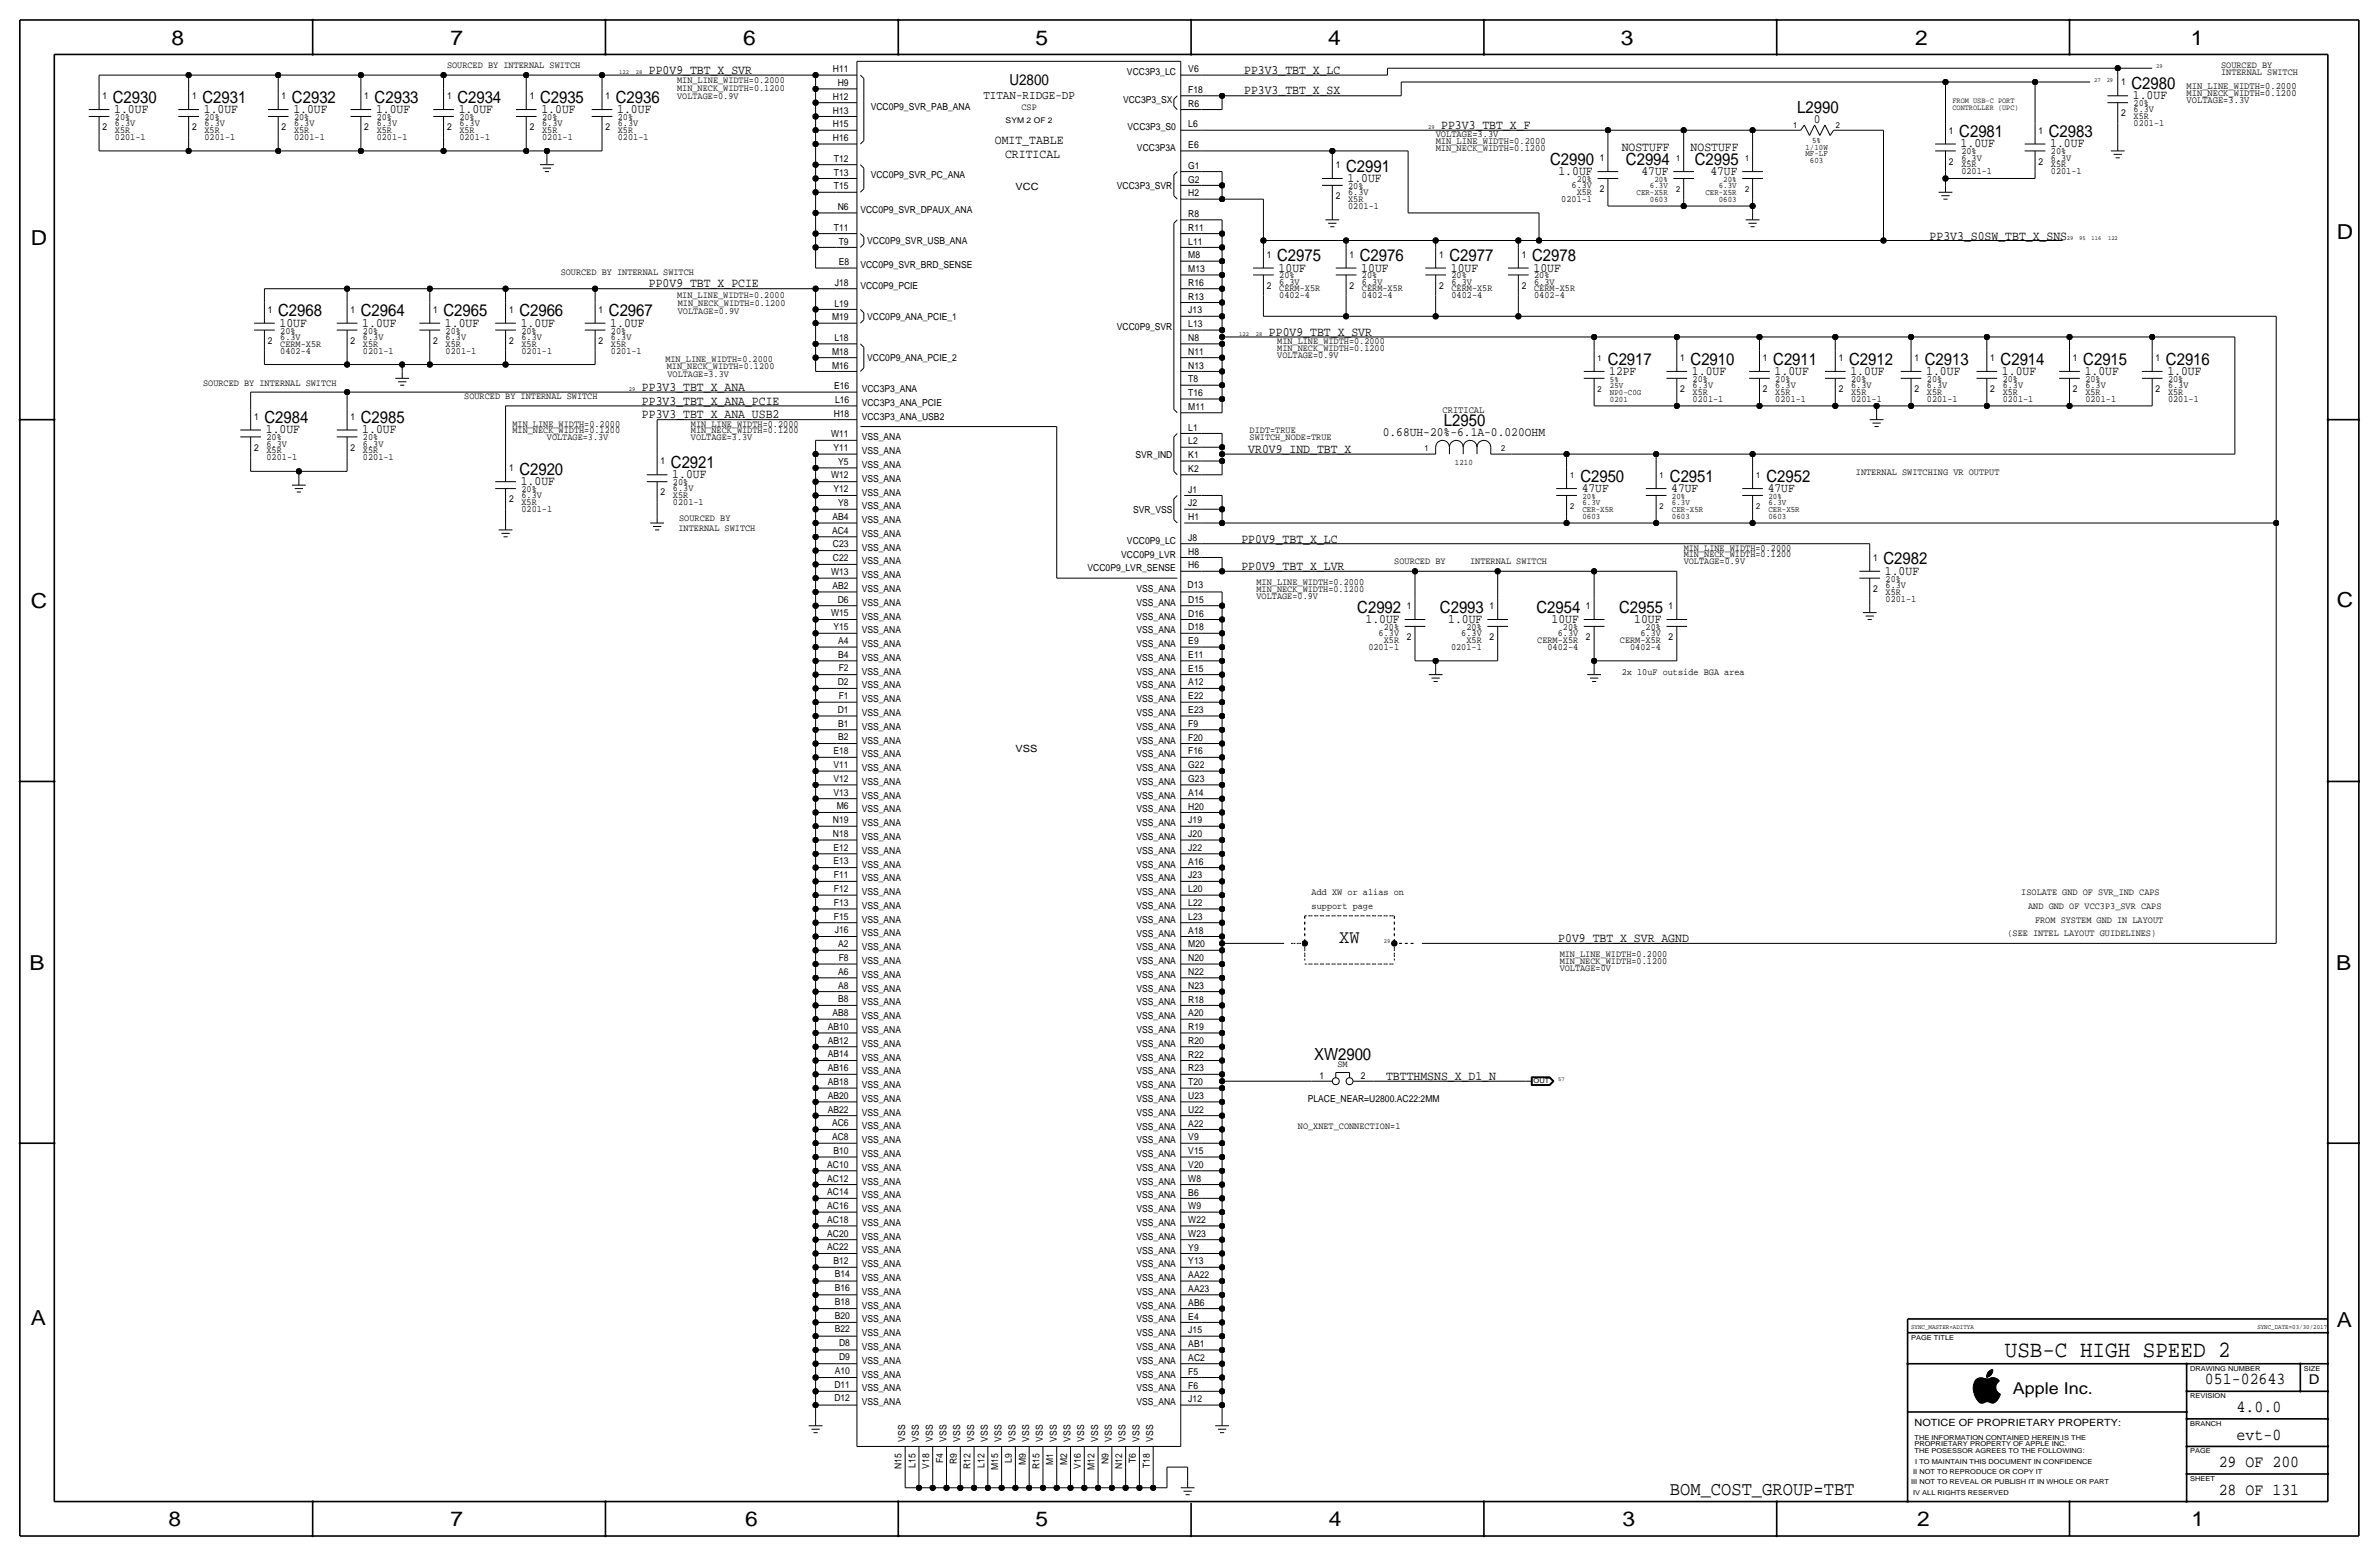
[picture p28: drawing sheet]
<svg xmlns="http://www.w3.org/2000/svg" width="877mm" height="574mm" viewBox="0 0 877 574" stroke-linecap="round" stroke-linejoin="round" font-family="sans-serif">
<defs><g id="words">
<text font-size="8.6" x="739.1" y="500.1">USB-C HIGH SPEED 2</text>
<g font-size="7.6">
<text x="63.2" y="16.5">8</text>
<text x="166.1" y="16.5">7</text>
<text x="274" y="16.5">6</text>
<text x="381.7" y="16.5">5</text>
<text x="489.7" y="16.5">4</text>
<text x="597.6" y="16.5">3</text>
<text x="706.1" y="16.5">2</text>
<text x="807.7" y="16.5">1</text>
<text x="861.5" y="88.1">D</text>
<text x="11.4" y="90.4">D</text>
<text x="11.4" y="224.3">C</text>
<text x="861.5" y="223.8">C</text>
<text x="10.8" y="357.6">B</text>
<text x="861.3" y="357.4">B</text>
<text x="11.3" y="488.4">A</text>
<text x="861.5" y="489.2">A</text>
<text x="62.2" y="562.6">8</text>
<text x="166" y="562.6">7</text>
<text x="274.8" y="562.6">6</text>
<text x="381.7" y="562.6">5</text>
<text x="489.9" y="562.6">4</text>
<text x="598.1" y="562.6">3</text>
<text x="706.8" y="562.6">2</text>
<text x="807.9" y="562.6">1</text>
</g>
<text font-size="7.1" x="615.6" y="550.9">BOM_COST_GROUP=TBT</text>
<text font-size="7" x="493.7" y="347.7">XW</text>
<g font-size="6.2">
<text x="785.8" y="32.8">C2980</text>
<text x="41.6" y="37.8">C2930</text>
<text x="74.6" y="37.8">C2931</text>
<text x="107.6" y="37.8">C2932</text>
<text x="138.1" y="37.8">C2933</text>
<text x="168.6" y="37.8">C2934</text>
<text x="199.1" y="37.8">C2935</text>
<text x="227" y="37.8">C2936</text>
<text x="662.6" y="41.7">L2990</text>
<text x="722.3" y="50.5">C2981</text>
<text x="755.3" y="50.5">C2983</text>
<text x="496.3" y="63.2">C2991</text>
<text x="571.5" y="60.7">C2990</text>
<text x="599.4" y="60.7">C2994</text>
<text x="624.8" y="60.7">C2995</text>
<text x="470.9" y="96.3">C2975</text>
<text x="501.3" y="96.3">C2976</text>
<text x="534.4" y="96.3">C2977</text>
<text x="564.8" y="96.3">C2978</text>
<text x="102.6" y="116.6">C2968</text>
<text x="133" y="116.6">C2964</text>
<text x="163.5" y="116.6">C2965</text>
<text x="191.5" y="116.6">C2966</text>
<text x="224.5" y="116.6">C2967</text>
<text x="592.8" y="134.4">C2917</text>
<text x="623.3" y="134.4">C2910</text>
<text x="653.7" y="134.4">C2911</text>
<text x="681.7" y="134.4">C2912</text>
<text x="709.6" y="134.4">C2913</text>
<text x="737.6" y="134.4">C2914</text>
<text x="768" y="134.4">C2915</text>
<text x="798.5" y="134.4">C2916</text>
<text x="97.5" y="156">C2984</text>
<text x="133" y="156">C2985</text>
<text x="532.3" y="157">L2950</text>
<text x="247.3" y="172.5">C2921</text>
<text x="191.5" y="175">C2920</text>
<text x="582.6" y="177.5">C2950</text>
<text x="615.6" y="177.5">C2951</text>
<text x="651.2" y="177.5">C2952</text>
<text x="694.4" y="208">C2982</text>
<text x="500.4" y="225.8">C2992</text>
<text x="530.9" y="225.8">C2993</text>
<text x="566.4" y="225.8">C2954</text>
<text x="596.9" y="225.8">C2955</text>
<text x="484.5" y="390.7">XW2900</text>
<text x="812.9" y="510.3">051-02643</text>
<text x="824.6" y="520.4">4.0.0</text>
<text x="824.6" y="530.6">evt-0</text>
<text x="818" y="540.8">29 OF 200</text>
<text x="818" y="550.9">28 OF 131</text>
</g>
<text font-size="6" x="742.1" y="513.9">Apple Inc.</text>
<text font-size="5.6" x="372.1" y="31.5">U2800</text>
<text font-size="5" x="851.2" y="510.3">D</text>
<g font-size="4.7">
<text x="239.2" y="27.2">PP0V9_TBT_X_SVR</text>
<text x="458.7" y="27.2">PP3V3_TBT_X_LC</text>
<text x="458.7" y="34.8">PP3V3_TBT_X_SX</text>
<text x="42.1" y="41.7">1.0UF</text>
<text x="75.1" y="41.7">1.0UF</text>
<text x="108.2" y="41.7">1.0UF</text>
<text x="138.6" y="41.7">1.0UF</text>
<text x="169.1" y="41.7">1.0UF</text>
<text x="199.6" y="41.7">1.0UF</text>
<text x="227.5" y="41.7">1.0UF</text>
<text x="786.3" y="36.6">1.0UF</text>
<text x="531.3" y="47.5">PP3V3_TBT_X_F</text>
<text x="668.8" y="45.2">0</text>
<text x="366.8" y="53.1">OMIT_TABLE</text>
<text x="370.6" y="58.2">CRITICAL</text>
<text x="597.9" y="55.6">NOSTUFF</text>
<text x="623.3" y="55.6">NOSTUFF</text>
<text x="722.8" y="54.4">1.0UF</text>
<text x="755.9" y="54.4">1.0UF</text>
<text x="574.5" y="64.5">1.0UF</text>
<text x="605.2" y="64.5">47UF</text>
<text x="630.6" y="64.5">47UF</text>
<text x="496.8" y="67.1">1.0UF</text>
<text x="711.4" y="88.6">PP3V3_S0SW_TBT_X_SNS</text>
<text x="471.4" y="100.1">10UF</text>
<text x="501.9" y="100.1">10UF</text>
<text x="534.9" y="100.1">10UF</text>
<text x="565.4" y="100.1">10UF</text>
<text x="239.2" y="105.9">PP0V9_TBT_X_PCIE</text>
<text x="103.1" y="120.4">10UF</text>
<text x="133.6" y="120.4">1.0UF</text>
<text x="164" y="120.4">1.0UF</text>
<text x="192" y="120.4">1.0UF</text>
<text x="225" y="120.4">1.0UF</text>
<text x="467.8" y="123.7">PP0V9_TBT_X_SVR</text>
<text x="593.3" y="138.2">12PF</text>
<text x="623.8" y="138.2">1.0UF</text>
<text x="654.3" y="138.2">1.0UF</text>
<text x="682.2" y="138.2">1.0UF</text>
<text x="710.1" y="138.2">1.0UF</text>
<text x="738.1" y="138.2">1.0UF</text>
<text x="768.6" y="138.2">1.0UF</text>
<text x="799" y="138.2">1.0UF</text>
<text x="236.7" y="144">PP3V3_TBT_X_ANA</text>
<text x="236.7" y="149.1">PP3V3_TBT_X_ANA_PCIE</text>
<text x="236.7" y="154.2">PP3V3_TBT_X_ANA_USB2</text>
<text x="98" y="159.8">1.0UF</text>
<text x="133.6" y="159.8">1.0UF</text>
<text x="509.8" y="160.5">0.68UH-20%-6.1A-0.020OHM</text>
<text x="460.2" y="166.9">VR0V9_IND_TBT_X</text>
<text x="192" y="178.8">1.0UF</text>
<text x="247.9" y="176.3">1.0UF</text>
<text x="583.1" y="181.4">47UF</text>
<text x="616.2" y="181.4">47UF</text>
<text x="651.7" y="181.4">47UF</text>
<text x="457.7" y="200.1">PP0V9_TBT_X_LC</text>
<text x="457.7" y="210.1">PP0V9_TBT_X_LVR</text>
<text x="694.9" y="211.8">1.0UF</text>
<text x="503.4" y="229.6">1.0UF</text>
<text x="533.9" y="229.6">1.0UF</text>
<text x="572" y="229.6">10UF</text>
<text x="602.5" y="229.6">10UF</text>
<text x="574.5" y="347.2">P0V9_TBT_X_SVR_AGND</text>
<text x="511" y="398">TBTTHMSNS_X_D1_N</text>
</g>
<text font-size="4.5" x="362.5" y="36.6">TITAN-RIDGE-DP</text>
<g font-size="3.7">
<text x="374.4" y="70.2">VCC</text>
<text x="374.4" y="277.2">VSS</text>
<text x="705.8" y="525.5">NOTICE OF PROPRIETARY PROPERTY:</text>
</g>
<g font-size="3.6">
<text x="806.1" y="35.3">MIN_NECK_WIDTH=0.1200</text>
<text x="806.1" y="32.8">MIN_LINE_WIDTH=0.2000</text>
<text x="806.1" y="37.8">VOLTAGE=3.3V</text>
<text x="529.3" y="53.1">MIN_LINE_WIDTH=0.2000</text>
<text x="529.3" y="50.5">VOLTAGE=3.3V</text>
<text x="529.3" y="55.6">MIN_NECK_WIDTH=0.1200</text>
<text x="531.8" y="152.1">CRITICAL</text>
</g>
<g font-size="3.5">
<text x="164.8" y="25.1">SOURCED BY INTERNAL SWITCH</text>
<text x="307.1" y="26.7">H11</text>
<text x="415.5" y="27.7">VCC3P3_LC</text>
<text x="438.1" y="26.7">V6</text>
<text x="818.8" y="27.7">INTERNAL SWITCH</text>
<text x="818.8" y="25.1">SOURCED BY</text>
<text x="249.6" y="30.7">MIN_LINE_WIDTH=0.2000</text>
<text x="249.6" y="33.5">MIN_NECK_WIDTH=0.1200</text>
<text x="308.8" y="31.7">H9</text>
<text x="438.1" y="34.3">F18</text>
<text x="782" y="31.5">1</text>
<text x="37.8" y="36.6">1</text>
<text x="70.8" y="36.6">1</text>
<text x="103.8" y="36.6">1</text>
<text x="134.3" y="36.6">1</text>
<text x="164.8" y="36.6">1</text>
<text x="195.3" y="36.6">1</text>
<text x="223.2" y="36.6">1</text>
<text x="249.6" y="36.6">VOLTAGE=0.9V</text>
<text x="307.1" y="41.9">H13</text>
<text x="307.1" y="36.8">H12</text>
<text x="321" y="40.4">VCC0P9_SVR_PAB_ANA</text>
<text x="376.6" y="40.4">CSP</text>
<text x="414" y="37.9">VCC3P3_SX</text>
<text x="438.1" y="39.4">R6</text>
<text x="786.6" y="41.4">6.3V</text>
<text x="786.6" y="39.1">20%</text>
<text x="42.4" y="44.2">20%</text>
<text x="42.4" y="46.5">6.3V</text>
<text x="75.4" y="44.2">20%</text>
<text x="75.4" y="46.5">6.3V</text>
<text x="108.4" y="46.5">6.3V</text>
<text x="108.4" y="44.2">20%</text>
<text x="138.9" y="44.2">20%</text>
<text x="138.9" y="46.5">6.3V</text>
<text x="169.4" y="44.2">20%</text>
<text x="169.4" y="46.5">6.3V</text>
<text x="199.8" y="46.5">6.3V</text>
<text x="199.8" y="44.2">20%</text>
<text x="227.8" y="46.5">6.3V</text>
<text x="227.8" y="44.2">20%</text>
<text x="307.1" y="47">H15</text>
<text x="438.1" y="47">L6</text>
<text x="782" y="42.9">2</text>
<text x="786.6" y="43.9">X5R</text>
<text x="786.6" y="46.5">0201-1</text>
<text x="37.8" y="48">2</text>
<text x="42.4" y="49">X5R</text>
<text x="42.4" y="51.6">0201-1</text>
<text x="70.8" y="48">2</text>
<text x="75.4" y="49">X5R</text>
<text x="75.4" y="51.6">0201-1</text>
<text x="103.8" y="48">2</text>
<text x="108.4" y="51.6">0201-1</text>
<text x="108.4" y="49">X5R</text>
<text x="134.3" y="48">2</text>
<text x="138.9" y="49">X5R</text>
<text x="138.9" y="51.6">0201-1</text>
<text x="164.8" y="48">2</text>
<text x="169.4" y="51.6">0201-1</text>
<text x="169.4" y="49">X5R</text>
<text x="195.3" y="48">2</text>
<text x="199.8" y="51.6">0201-1</text>
<text x="199.8" y="49">X5R</text>
<text x="223.2" y="48">2</text>
<text x="227.8" y="49">X5R</text>
<text x="227.8" y="51.6">0201-1</text>
<text x="307.1" y="52.1">H16</text>
<text x="415.7" y="48">VCC3P3_S0</text>
<text x="718.5" y="49.3">1</text>
<text x="751.5" y="49.3">1</text>
<text x="307.4" y="59.7">T12</text>
<text x="419.2" y="55.6">VCC3P3A</text>
<text x="438.1" y="54.6">E6</text>
<text x="589.8" y="59.4">1</text>
<text x="723.1" y="59.2">6.3V</text>
<text x="723.1" y="56.9">20%</text>
<text x="756.1" y="59.2">6.3V</text>
<text x="756.1" y="56.9">20%</text>
<text x="307.4" y="64.8">T13</text>
<text x="321" y="65.8">VCC0P9_SVR_PC_ANA</text>
<text x="438.1" y="62.2">G1</text>
<text x="492.5" y="62">1</text>
<text x="718.5" y="60.7">2</text>
<text x="723.1" y="64.3">0201-1</text>
<text x="723.1" y="61.7">X5R</text>
<text x="751.5" y="60.7">2</text>
<text x="756.1" y="61.7">X5R</text>
<text x="756.1" y="64.3">0201-1</text>
<text x="307.4" y="69.8">T15</text>
<text x="411.8" y="69.6">VCC3P3_SVR</text>
<text x="438.1" y="67.3">G2</text>
<text x="497" y="71.9">6.3V</text>
<text x="497" y="69.6">20%</text>
<text x="579.4" y="69.3">6.3V</text>
<text x="581.3" y="71.9">X5R</text>
<text x="581.3" y="67.1">20%</text>
<text x="589.8" y="70.9">2</text>
<text x="308.8" y="77.5">N6</text>
<text x="438.1" y="72.4">H2</text>
<text x="492.5" y="73.4">2</text>
<text x="497" y="77">0201-1</text>
<text x="497" y="74.4">X5R</text>
<text x="575.6" y="74.4">0201-1</text>
<text x="317.2" y="78.5">VCC0P9_SVR_DPAUX_ANA</text>
<text x="438.1" y="80">R8</text>
<text x="307.4" y="85.1">T11</text>
<text x="319.7" y="89.9">VCC0P9_SVR_USB_ANA</text>
<text x="438.1" y="85.1">R11</text>
<text x="309.2" y="90.2">T9</text>
<text x="438.1" y="95.2">M8</text>
<text x="438.1" y="90.1">L11</text>
<text x="467.1" y="95">1</text>
<text x="497.5" y="95">1</text>
<text x="530.6" y="95">1</text>
<text x="561" y="95">1</text>
<text x="206.7" y="101.3">SOURCED BY INTERNAL SWITCH</text>
<text x="309.3" y="97.8">E8</text>
<text x="317.2" y="98.8">VCC0P9_SVR_BRD_SENSE</text>
<text x="438.1" y="100.3">M13</text>
<text x="307.8" y="105.4">J18</text>
<text x="317.2" y="106.5">VCC0P9_PCIE</text>
<text x="438.1" y="105.4">R16</text>
<text x="467.1" y="106.4">2</text>
<text x="471.6" y="104.9">6.3V</text>
<text x="471.6" y="107.4">CERM-X5R</text>
<text x="471.6" y="102.6">20%</text>
<text x="497.5" y="106.4">2</text>
<text x="502.1" y="107.4">CERM-X5R</text>
<text x="502.1" y="104.9">6.3V</text>
<text x="502.1" y="102.6">20%</text>
<text x="530.6" y="106.4">2</text>
<text x="535.1" y="104.9">6.3V</text>
<text x="535.1" y="107.4">CERM-X5R</text>
<text x="535.1" y="102.6">20%</text>
<text x="561" y="106.4">2</text>
<text x="565.6" y="102.6">20%</text>
<text x="565.6" y="104.9">6.3V</text>
<text x="565.6" y="107.4">CERM-X5R</text>
<text x="249.6" y="110">MIN_LINE_WIDTH=0.2000</text>
<text x="249.9" y="112.8">MIN_NECK_WIDTH=0.1200</text>
<text x="307.6" y="113">L19</text>
<text x="438.1" y="110.5">R13</text>
<text x="471.6" y="110">0402-4</text>
<text x="502.1" y="110">0402-4</text>
<text x="535.1" y="110">0402-4</text>
<text x="565.6" y="110">0402-4</text>
<text x="98.8" y="115.3">1</text>
<text x="129.2" y="115.3">1</text>
<text x="159.7" y="115.3">1</text>
<text x="187.7" y="115.3">1</text>
<text x="220.7" y="115.3">1</text>
<text x="249.9" y="115.6">VOLTAGE=0.9V</text>
<text x="306.7" y="118.1">M19</text>
<text x="319.7" y="117.9">VCC0P9_ANA_PCIE_1</text>
<text x="438.1" y="115.5">J13</text>
<text x="103.3" y="122.9">20%</text>
<text x="103.3" y="125.2">6.3V</text>
<text x="133.8" y="122.9">20%</text>
<text x="133.8" y="125.2">6.3V</text>
<text x="164.3" y="122.9">20%</text>
<text x="164.3" y="125.2">6.3V</text>
<text x="192.2" y="122.9">20%</text>
<text x="192.2" y="125.2">6.3V</text>
<text x="225.2" y="122.9">20%</text>
<text x="225.2" y="125.2">6.3V</text>
<text x="307.6" y="125.7">L18</text>
<text x="411.8" y="121.7">VCC0P9_SVR</text>
<text x="438.1" y="125.7">N8</text>
<text x="438.1" y="120.6">L13</text>
<text x="98.8" y="126.7">2</text>
<text x="103.3" y="127.8">CERM-X5R</text>
<text x="103.3" y="130.3">0402-4</text>
<text x="129.2" y="126.7">2</text>
<text x="133.8" y="127.8">X5R</text>
<text x="133.8" y="130.3">0201-1</text>
<text x="159.7" y="126.7">2</text>
<text x="164.3" y="127.8">X5R</text>
<text x="164.3" y="130.3">0201-1</text>
<text x="187.7" y="126.7">2</text>
<text x="192.2" y="130.3">0201-1</text>
<text x="192.2" y="127.8">X5R</text>
<text x="220.7" y="126.7">2</text>
<text x="225.2" y="130.3">0201-1</text>
<text x="225.2" y="127.8">X5R</text>
<text x="306.7" y="130.8">M18</text>
<text x="438.1" y="130.8">N11</text>
<text x="470.9" y="129.3">MIN_NECK_WIDTH=0.1200</text>
<text x="470.9" y="131.8">VOLTAGE=0.9V</text>
<text x="470.9" y="126.7">MIN_LINE_WIDTH=0.2000</text>
<text x="245.3" y="133.6">MIN_LINE_WIDTH=0.2000</text>
<text x="245.8" y="136.1">MIN_NECK_WIDTH=0.1200</text>
<text x="306.7" y="135.8">M16</text>
<text x="319.7" y="133.1">VCC0P9_ANA_PCIE_2</text>
<text x="438.1" y="135.9">N13</text>
<text x="619.5" y="133.1">1</text>
<text x="649.9" y="133.1">1</text>
<text x="677.9" y="133.1">1</text>
<text x="705.8" y="133.1">1</text>
<text x="733.8" y="133.1">1</text>
<text x="764.2" y="133.1">1</text>
<text x="794.7" y="133.1">1</text>
<text x="74.9" y="142.2">SOURCED BY INTERNAL SWITCH</text>
<text x="246.1" y="138.9">VOLTAGE=3.3V</text>
<text x="307.5" y="143.5">E16</text>
<text x="438.1" y="140.9">T8</text>
<text x="624" y="140.7">20%</text>
<text x="624" y="143">6.3V</text>
<text x="654.5" y="140.7">20%</text>
<text x="654.5" y="143">6.3V</text>
<text x="682.4" y="140.7">20%</text>
<text x="682.4" y="143">6.3V</text>
<text x="710.4" y="140.7">20%</text>
<text x="710.4" y="143">6.3V</text>
<text x="738.3" y="140.7">20%</text>
<text x="738.3" y="143">6.3V</text>
<text x="768.8" y="140.7">20%</text>
<text x="768.8" y="143">6.3V</text>
<text x="799.3" y="143">6.3V</text>
<text x="799.3" y="140.7">20%</text>
<text x="171.1" y="147.1">SOURCED BY INTERNAL SWITCH</text>
<text x="307.9" y="148.6">L16</text>
<text x="317.7" y="144.6">VCC3P3_ANA</text>
<text x="317.7" y="149.6">VCC3P3_ANA_PCIE</text>
<text x="438.1" y="146">T16</text>
<text x="619.5" y="144.5">2</text>
<text x="624" y="145.5">X5R</text>
<text x="624" y="148.1">0201-1</text>
<text x="649.9" y="144.5">2</text>
<text x="654.5" y="145.5">X5R</text>
<text x="654.5" y="148.1">0201-1</text>
<text x="677.9" y="144.5">2</text>
<text x="682.4" y="148.1">0201-1</text>
<text x="682.4" y="145.5">X5R</text>
<text x="705.8" y="144.5">2</text>
<text x="710.4" y="145.5">X5R</text>
<text x="710.4" y="148.1">0201-1</text>
<text x="733.8" y="144.5">2</text>
<text x="738.3" y="145.5">X5R</text>
<text x="738.3" y="148.1">0201-1</text>
<text x="764.2" y="144.5">2</text>
<text x="768.8" y="145.5">X5R</text>
<text x="768.8" y="148.1">0201-1</text>
<text x="794.7" y="144.5">2</text>
<text x="799.3" y="148.1">0201-1</text>
<text x="799.3" y="145.5">X5R</text>
<text x="93.7" y="154.7">1</text>
<text x="129.2" y="154.7">1</text>
<text x="307.4" y="153.7">H18</text>
<text x="317.7" y="154.7">VCC3P3_ANA_USB2</text>
<text x="438.1" y="151.1">M11</text>
<text x="188.9" y="157.2">MIN_LINE_WIDTH=0.2000</text>
<text x="188.9" y="159.8">MIN_NECK_WIDTH=0.1200</text>
<text x="254.7" y="157.2">MIN_LINE_WIDTH=0.2000</text>
<text x="254.7" y="159.8">MIN_NECK_WIDTH=0.1200</text>
<text x="306.4" y="161.1">W11</text>
<text x="438.1" y="158.7">L1</text>
<text x="460.7" y="159.8">DIDT=TRUE</text>
<text x="93.7" y="166.1">2</text>
<text x="98.2" y="164.6">6.3V</text>
<text x="98.2" y="162.3">20%</text>
<text x="98.2" y="167.1">X5R</text>
<text x="129.2" y="166.1">2</text>
<text x="133.8" y="164.6">6.3V</text>
<text x="133.8" y="162.3">20%</text>
<text x="133.8" y="167.1">X5R</text>
<text x="201.6" y="162.3">VOLTAGE=3.3V</text>
<text x="254.7" y="162.3">VOLTAGE=3.3V</text>
<text x="307.3" y="166.2">Y11</text>
<text x="317.7" y="167.4">VSS_ANA</text>
<text x="317.7" y="162.3">VSS_ANA</text>
<text x="438.1" y="163.8">L2</text>
<text x="460.7" y="162.3">SWITCH_NODE=TRUE</text>
<text x="98.2" y="169.7">0201-1</text>
<text x="133.8" y="169.7">0201-1</text>
<text x="187.7" y="173.7">1</text>
<text x="243.5" y="171.2">1</text>
<text x="309" y="171.3">Y5</text>
<text x="317.7" y="172.5">VSS_ANA</text>
<text x="418.6" y="168.7">SVR_IND</text>
<text x="438.1" y="174">K2</text>
<text x="438.1" y="168.9">K1</text>
<text x="248.1" y="178.8">20%</text>
<text x="306.4" y="176.4">W12</text>
<text x="317.7" y="177.6">VSS_ANA</text>
<text x="684.2" y="175">INTERNAL SWITCHING VR OUTPUT</text>
<text x="187.7" y="185.2">2</text>
<text x="192.2" y="181.4">20%</text>
<text x="192.2" y="183.6">6.3V</text>
<text x="243.5" y="182.6">2</text>
<text x="248.1" y="181.1">6.3V</text>
<text x="248.1" y="183.6">X5R</text>
<text x="307.3" y="181.4">Y12</text>
<text x="317.7" y="182.6">VSS_ANA</text>
<text x="438.1" y="181.6">J1</text>
<text x="192.2" y="186.2">X5R</text>
<text x="192.2" y="188.7">0201-1</text>
<text x="248.1" y="186.2">0201-1</text>
<text x="306.9" y="191.6">AB4</text>
<text x="309" y="186.5">Y8</text>
<text x="317.7" y="187.7">VSS_ANA</text>
<text x="417.7" y="189">SVR_VSS</text>
<text x="438.1" y="191.8">H1</text>
<text x="438.1" y="186.7">J2</text>
<text x="250.1" y="195.8">INTERNAL SWITCH</text>
<text x="250.4" y="192">SOURCED BY</text>
<text x="306.7" y="196.7">AC4</text>
<text x="317.7" y="192.8">VSS_ANA</text>
<text x="317.7" y="197.9">VSS_ANA</text>
<text x="307.1" y="201.8">C23</text>
<text x="317.7" y="202.9">VSS_ANA</text>
<text x="415.5" y="200.4">VCC0P9_LC</text>
<text x="438.1" y="199.3">J8</text>
<text x="620.7" y="202.9">MIN_LINE_WIDTH=0.2000</text>
<text x="307.1" y="206.8">C22</text>
<text x="317.7" y="208">VSS_ANA</text>
<text x="413.4" y="205.5">VCC0P9_LVR</text>
<text x="438.1" y="209.5">H6</text>
<text x="438.1" y="204.4">H8</text>
<text x="514" y="208">SOURCED BY</text>
<text x="542" y="208">INTERNAL SWITCH</text>
<text x="620.7" y="205.5">MIN_NECK_WIDTH=0.1200</text>
<text x="620.7" y="208">VOLTAGE=0.9V</text>
<text x="690.6" y="206.8">1</text>
<text x="306.4" y="211.9">W13</text>
<text x="317.7" y="213.1">VSS_ANA</text>
<text x="400.9" y="210.6">VCC0P9_LVR_SENSE</text>
<text x="463.2" y="215.6">MIN_LINE_WIDTH=0.2000</text>
<text x="695.1" y="214.4">20%</text>
<text x="306.9" y="217">AB2</text>
<text x="317.7" y="218.2">VSS_ANA</text>
<text x="419" y="218.2">VSS_ANA</text>
<text x="437.8" y="216.6">D13</text>
<text x="463.2" y="218.2">MIN_NECK_WIDTH=0.1200</text>
<text x="463.2" y="220.7">VOLTAGE=0.9V</text>
<text x="690.6" y="218.2">2</text>
<text x="695.1" y="221.7">0201-1</text>
<text x="695.1" y="216.7">6.3V</text>
<text x="695.1" y="219.2">X5R</text>
<text x="306.4" y="227.2">W15</text>
<text x="308.8" y="222.1">D6</text>
<text x="317.7" y="223.3">VSS_ANA</text>
<text x="419" y="223.3">VSS_ANA</text>
<text x="438.1" y="227.3">D16</text>
<text x="438.1" y="222.2">D15</text>
<text x="518.6" y="224.5">1</text>
<text x="549.1" y="224.5">1</text>
<text x="584.7" y="224.5">1</text>
<text x="615.2" y="224.5">1</text>
<text x="307.3" y="232.3">Y15</text>
<text x="317.7" y="228.4">VSS_ANA</text>
<text x="317.7" y="233.4">VSS_ANA</text>
<text x="419" y="228.4">VSS_ANA</text>
<text x="419" y="233.4">VSS_ANA</text>
<text x="438.1" y="232.3">D18</text>
<text x="510.2" y="232.2">20%</text>
<text x="540.6" y="232.2">20%</text>
<text x="576.2" y="232.2">20%</text>
<text x="606.7" y="232.2">20%</text>
<text x="309" y="237.3">A4</text>
<text x="317.7" y="238.5">VSS_ANA</text>
<text x="419" y="238.5">VSS_ANA</text>
<text x="438.1" y="237.4">E9</text>
<text x="504.5" y="239.5">0201-1</text>
<text x="508.3" y="234.4">6.3V</text>
<text x="510.2" y="237">X5R</text>
<text x="518.6" y="236">2</text>
<text x="535" y="239.5">0201-1</text>
<text x="538.7" y="234.4">6.3V</text>
<text x="540.6" y="237">X5R</text>
<text x="549.1" y="236">2</text>
<text x="566.7" y="237">CERM-X5R</text>
<text x="570.5" y="239.5">0402-4</text>
<text x="574.3" y="234.4">6.3V</text>
<text x="584.7" y="236">2</text>
<text x="597.2" y="237">CERM-X5R</text>
<text x="601" y="239.5">0402-4</text>
<text x="604.8" y="234.4">6.3V</text>
<text x="615.2" y="236">2</text>
<text x="309" y="242.4">B4</text>
<text x="317.7" y="243.6">VSS_ANA</text>
<text x="419" y="243.6">VSS_ANA</text>
<text x="438.1" y="242.5">E11</text>
<text x="309.2" y="247.5">F2</text>
<text x="317.7" y="248.7">VSS_ANA</text>
<text x="419" y="248.7">VSS_ANA</text>
<text x="438.1" y="247.6">E15</text>
<text x="597.9" y="248.7">2x 10uF outside BGA area</text>
<text x="308.8" y="252.6">D2</text>
<text x="309.2" y="257.7">F1</text>
<text x="317.7" y="253.8">VSS_ANA</text>
<text x="419" y="253.8">VSS_ANA</text>
<text x="438.1" y="257.7">E22</text>
<text x="438.1" y="252.7">A12</text>
<text x="308.8" y="262.7">D1</text>
<text x="317.7" y="263.9">VSS_ANA</text>
<text x="317.7" y="258.8">VSS_ANA</text>
<text x="419" y="258.8">VSS_ANA</text>
<text x="419" y="263.9">VSS_ANA</text>
<text x="438.1" y="262.8">E23</text>
<text x="309" y="267.8">B1</text>
<text x="317.7" y="269">VSS_ANA</text>
<text x="419" y="269">VSS_ANA</text>
<text x="438.1" y="267.9">F9</text>
<text x="309" y="272.9">B2</text>
<text x="317.7" y="274.1">VSS_ANA</text>
<text x="419" y="274.1">VSS_ANA</text>
<text x="438.1" y="273">F20</text>
<text x="307.3" y="278">E18</text>
<text x="317.7" y="279.2">VSS_ANA</text>
<text x="419" y="279.2">VSS_ANA</text>
<text x="438.1" y="278.1">F16</text>
<text x="307.3" y="283.1">V11</text>
<text x="317.7" y="284.2">VSS_ANA</text>
<text x="419" y="284.2">VSS_ANA</text>
<text x="438.1" y="283.1">G22</text>
<text x="307.3" y="293.2">V13</text>
<text x="307.3" y="288.2">V12</text>
<text x="317.7" y="289.3">VSS_ANA</text>
<text x="419" y="289.3">VSS_ANA</text>
<text x="438.1" y="293.3">A14</text>
<text x="438.1" y="288.2">G23</text>
<text x="308.5" y="298.3">M6</text>
<text x="317.7" y="294.4">VSS_ANA</text>
<text x="317.7" y="299.5">VSS_ANA</text>
<text x="419" y="299.5">VSS_ANA</text>
<text x="419" y="294.4">VSS_ANA</text>
<text x="438.1" y="298.4">H20</text>
<text x="307.1" y="303.4">N19</text>
<text x="317.7" y="304.6">VSS_ANA</text>
<text x="419" y="304.6">VSS_ANA</text>
<text x="438.1" y="303.5">J19</text>
<text x="307.1" y="308.5">N18</text>
<text x="317.7" y="309.6">VSS_ANA</text>
<text x="419" y="309.6">VSS_ANA</text>
<text x="438.1" y="308.6">J20</text>
<text x="307.3" y="313.6">E12</text>
<text x="317.7" y="314.7">VSS_ANA</text>
<text x="419" y="314.7">VSS_ANA</text>
<text x="438.1" y="313.6">J22</text>
<text x="307.3" y="318.6">E13</text>
<text x="307.4" y="323.7">F11</text>
<text x="317.7" y="319.8">VSS_ANA</text>
<text x="419" y="319.8">VSS_ANA</text>
<text x="438.1" y="323.8">J23</text>
<text x="438.1" y="318.7">A16</text>
<text x="307.4" y="328.8">F12</text>
<text x="317.7" y="329.9">VSS_ANA</text>
<text x="317.7" y="324.9">VSS_ANA</text>
<text x="419" y="324.9">VSS_ANA</text>
<text x="419" y="330">VSS_ANA</text>
<text x="438.1" y="328.9">L20</text>
<text x="483.6" y="330">Add XW or alias on</text>
<text x="745.2" y="329.9">ISOLATE GND OF SVR_IND CAPS</text>
<text x="307.4" y="333.9">F13</text>
<text x="317.7" y="335">VSS_ANA</text>
<text x="419" y="335">VSS_ANA</text>
<text x="438.1" y="334">L22</text>
<text x="483.6" y="335">support page</text>
<text x="747.7" y="335">AND GND OF VCC3P3_SVR CAPS</text>
<text x="307.4" y="339">F15</text>
<text x="317.7" y="340.1">VSS_ANA</text>
<text x="419" y="340.1">VSS_ANA</text>
<text x="438.1" y="339">L23</text>
<text x="750.3" y="340.1">FROM SYSTEM GND IN LAYOUT</text>
<text x="307.8" y="344">J16</text>
<text x="317.7" y="345.2">VSS_ANA</text>
<text x="419" y="345.2">VSS_ANA</text>
<text x="438.1" y="344.1">A18</text>
<text x="740.1" y="345.2">(SEE INTEL LAYOUT GUIDELINES)</text>
<text x="309" y="349.1">A2</text>
<text x="317.7" y="350.3">VSS_ANA</text>
<text x="419" y="350.3">VSS_ANA</text>
<text x="438.1" y="349.2">M20</text>
<text x="575" y="352.8">MIN_LINE_WIDTH=0.2000</text>
<text x="309" y="359.3">A6</text>
<text x="309.2" y="354.2">F8</text>
<text x="317.7" y="355.3">VSS_ANA</text>
<text x="419" y="355.4">VSS_ANA</text>
<text x="438.1" y="359.4">N22</text>
<text x="438.1" y="354.3">N20</text>
<text x="575" y="357.9">VOLTAGE=0V</text>
<text x="575" y="355.3">MIN_NECK_WIDTH=0.1200</text>
<text x="309" y="364.4">A8</text>
<text x="317.7" y="360.4">VSS_ANA</text>
<text x="317.7" y="365.5">VSS_ANA</text>
<text x="419" y="360.4">VSS_ANA</text>
<text x="419" y="365.5">VSS_ANA</text>
<text x="438.1" y="364.4">N23</text>
<text x="309" y="369.5">B8</text>
<text x="317.7" y="370.6">VSS_ANA</text>
<text x="419" y="370.6">VSS_ANA</text>
<text x="438.1" y="369.5">R18</text>
<text x="306.9" y="374.5">AB8</text>
<text x="317.7" y="375.7">VSS_ANA</text>
<text x="419" y="375.7">VSS_ANA</text>
<text x="438.1" y="374.6">A20</text>
<text x="305.2" y="379.6">AB10</text>
<text x="317.7" y="380.7">VSS_ANA</text>
<text x="419" y="380.8">VSS_ANA</text>
<text x="438.1" y="379.7">R19</text>
<text x="305.2" y="389.8">AB14</text>
<text x="305.2" y="384.7">AB12</text>
<text x="317.7" y="385.8">VSS_ANA</text>
<text x="419" y="385.8">VSS_ANA</text>
<text x="438.1" y="389.9">R22</text>
<text x="438.1" y="384.8">R20</text>
<text x="305.2" y="394.9">AB16</text>
<text x="317.7" y="396">VSS_ANA</text>
<text x="317.7" y="390.9">VSS_ANA</text>
<text x="419" y="390.9">VSS_ANA</text>
<text x="438.1" y="394.9">R23</text>
<text x="493.1" y="393.4">SM</text>
<text x="305.2" y="399.9">AB18</text>
<text x="317.7" y="401.1">VSS_ANA</text>
<text x="419" y="401.1">VSS_ANA</text>
<text x="419" y="396">VSS_ANA</text>
<text x="438.1" y="400">T20</text>
<text x="486.5" y="397.8">1</text>
<text x="501.7" y="397.8">2</text>
<text x="305.2" y="405">AB20</text>
<text x="317.7" y="406.1">VSS_ANA</text>
<text x="419" y="406.2">VSS_ANA</text>
<text x="438.1" y="405.1">U23</text>
<text x="482.1" y="406.1">PLACE_NEAR=U2800.AC22:2MM</text>
<text x="305.2" y="410.1">AB22</text>
<text x="317.7" y="411.2">VSS_ANA</text>
<text x="419" y="411.2">VSS_ANA</text>
<text x="438.1" y="410.2">U22</text>
<text x="306.7" y="415.2">AC6</text>
<text x="317.7" y="416.3">VSS_ANA</text>
<text x="419" y="416.3">VSS_ANA</text>
<text x="438.1" y="415.3">A22</text>
<text x="478.5" y="416.3">NO_XNET_CONNECTION=1</text>
<text x="306.7" y="420.3">AC8</text>
<text x="307.3" y="425.3">B10</text>
<text x="317.7" y="421.4">VSS_ANA</text>
<text x="419" y="421.4">VSS_ANA</text>
<text x="438.1" y="425.4">V15</text>
<text x="438.1" y="420.3">V9</text>
<text x="305" y="430.4">AC10</text>
<text x="317.7" y="431.5">VSS_ANA</text>
<text x="317.7" y="426.5">VSS_ANA</text>
<text x="419" y="426.5">VSS_ANA</text>
<text x="419" y="431.6">VSS_ANA</text>
<text x="438.1" y="430.5">V20</text>
<text x="305" y="435.5">AC12</text>
<text x="317.7" y="436.6">VSS_ANA</text>
<text x="419" y="436.7">VSS_ANA</text>
<text x="438.1" y="435.6">W8</text>
<text x="305" y="440.6">AC14</text>
<text x="317.7" y="441.7">VSS_ANA</text>
<text x="419" y="441.7">VSS_ANA</text>
<text x="438.1" y="440.7">B6</text>
<text x="305" y="445.7">AC16</text>
<text x="317.7" y="446.8">VSS_ANA</text>
<text x="419" y="446.8">VSS_ANA</text>
<text x="438.1" y="445.8">W9</text>
<text x="305" y="455.8">AC20</text>
<text x="305" y="450.8">AC18</text>
<text x="317.7" y="451.9">VSS_ANA</text>
<text x="419" y="451.9">VSS_ANA</text>
<text x="438.1" y="455.9">W23</text>
<text x="438.1" y="450.8">W22</text>
<text x="305" y="460.9">AC22</text>
<text x="317.7" y="456.9">VSS_ANA</text>
<text x="419" y="457">VSS_ANA</text>
<text x="438.1" y="461">Y9</text>
<text x="307.3" y="466">B12</text>
<text x="317.7" y="467.1">VSS_ANA</text>
<text x="317.7" y="462">VSS_ANA</text>
<text x="419" y="462">VSS_ANA</text>
<text x="419" y="467.1">VSS_ANA</text>
<text x="438.1" y="466.1">Y13</text>
<text x="307.8" y="470.8">B14</text>
<text x="317.7" y="472.2">VSS_ANA</text>
<text x="419" y="472.2">VSS_ANA</text>
<text x="438.1" y="471.2">AA22</text>
<text x="307.8" y="475.9">B16</text>
<text x="317.7" y="477.3">VSS_ANA</text>
<text x="419" y="477.3">VSS_ANA</text>
<text x="438.1" y="476.2">AA23</text>
<text x="307.8" y="481">B18</text>
<text x="317.7" y="482.4">VSS_ANA</text>
<text x="419" y="482.3">VSS_ANA</text>
<text x="438.1" y="481.3">AB6</text>
<text x="307.8" y="491.2">B22</text>
<text x="307.8" y="486.1">B20</text>
<text x="317.7" y="487.5">VSS_ANA</text>
<text x="419" y="487.4">VSS_ANA</text>
<text x="438.1" y="491.5">J15</text>
<text x="438.1" y="486.4">E4</text>
<text x="309.4" y="496.2">D8</text>
<text x="317.7" y="497.6">VSS_ANA</text>
<text x="317.7" y="492.5">VSS_ANA</text>
<text x="419" y="497.6">VSS_ANA</text>
<text x="419" y="492.5">VSS_ANA</text>
<text x="438.1" y="496.6">AB1</text>
<text x="309.4" y="501.3">D9</text>
<text x="317.7" y="502.7">VSS_ANA</text>
<text x="419" y="502.7">VSS_ANA</text>
<text x="438.1" y="501.6">AC2</text>
<text x="307.8" y="506.4">A10</text>
<text x="317.7" y="507.8">VSS_ANA</text>
<text x="419" y="507.7">VSS_ANA</text>
<text x="438.1" y="506.7">F5</text>
<text x="307.6" y="511.5">D11</text>
<text x="317.7" y="512.9">VSS_ANA</text>
<text x="419" y="512.8">VSS_ANA</text>
<text x="438.1" y="511.8">F6</text>
<text x="307.6" y="516.6">D12</text>
<text x="317.7" y="517.9">VSS_ANA</text>
<text x="419" y="517.9">VSS_ANA</text>
<text x="438.1" y="516.9">J12</text>
<text x="333.7" y="531.4" transform="rotate(-90 333.7 531.4)">VSS</text>
<text x="338.8" y="531.4" transform="rotate(-90 338.8 531.4)">VSS</text>
<text x="343.9" y="531.4" transform="rotate(-90 343.9 531.4)">VSS</text>
<text x="348.9" y="531.4" transform="rotate(-90 348.9 531.4)">VSS</text>
<text x="354" y="531.4" transform="rotate(-90 354 531.4)">VSS</text>
<text x="359.1" y="531.4" transform="rotate(-90 359.1 531.4)">VSS</text>
<text x="364.2" y="531.4" transform="rotate(-90 364.2 531.4)">VSS</text>
<text x="369.3" y="531.4" transform="rotate(-90 369.3 531.4)">VSS</text>
<text x="374.3" y="531.4" transform="rotate(-90 374.3 531.4)">VSS</text>
<text x="379.4" y="531.4" transform="rotate(-90 379.4 531.4)">VSS</text>
<text x="384.5" y="531.4" transform="rotate(-90 384.5 531.4)">VSS</text>
<text x="389.6" y="531.4" transform="rotate(-90 389.6 531.4)">VSS</text>
<text x="394.7" y="531.4" transform="rotate(-90 394.7 531.4)">VSS</text>
<text x="399.7" y="531.4" transform="rotate(-90 399.7 531.4)">VSS</text>
<text x="404.8" y="531.4" transform="rotate(-90 404.8 531.4)">VSS</text>
<text x="409.9" y="531.4" transform="rotate(-90 409.9 531.4)">VSS</text>
<text x="415" y="531.4" transform="rotate(-90 415 531.4)">VSS</text>
<text x="420.1" y="531.4" transform="rotate(-90 420.1 531.4)">VSS</text>
<text x="425.1" y="531.4" transform="rotate(-90 425.1 531.4)">VSS</text>
<text x="347.7" y="539.4" transform="rotate(-90 347.7 539.4)">F4</text>
<text x="352.7" y="539.7" transform="rotate(-90 352.7 539.7)">R9</text>
<text x="373.1" y="539.2" transform="rotate(-90 373.1 539.2)">L9</text>
<text x="408.6" y="539.7" transform="rotate(-90 408.6 539.7)">N9</text>
<text x="418.8" y="539.4" transform="rotate(-90 418.8 539.4)">T6</text>
<text x="332.4" y="541.5" transform="rotate(-90 332.4 541.5)">N15</text>
<text x="337.5" y="540.9" transform="rotate(-90 337.5 540.9)">L15</text>
<text x="342.6" y="541.3" transform="rotate(-90 342.6 541.3)">V18</text>
<text x="357.8" y="541.5" transform="rotate(-90 357.8 541.5)">R12</text>
<text x="362.9" y="540.9" transform="rotate(-90 362.9 540.9)">L12</text>
<text x="368" y="541.8" transform="rotate(-90 368 541.8)">M15</text>
<text x="378.1" y="540.1" transform="rotate(-90 378.1 540.1)">M9</text>
<text x="383.2" y="541.5" transform="rotate(-90 383.2 541.5)">R15</text>
<text x="388.3" y="540.1" transform="rotate(-90 388.3 540.1)">M1</text>
<text x="393.4" y="540.1" transform="rotate(-90 393.4 540.1)">M2</text>
<text x="398.5" y="541.3" transform="rotate(-90 398.5 541.3)">V16</text>
<text x="403.5" y="541.8" transform="rotate(-90 403.5 541.8)">M12</text>
<text x="413.7" y="541.5" transform="rotate(-90 413.7 541.5)">N12</text>
<text x="423.9" y="541.1" transform="rotate(-90 423.9 541.1)">T18</text>
</g>
<g font-size="3.1">
<text x="661.1" y="47.2">1</text>
<text x="676.9" y="47.2">2</text>
<text x="668.1" y="52.6">5%</text>
<text x="617.9" y="59.4">1</text>
<text x="643.3" y="59.4">1</text>
<text x="665.6" y="57.7">MF-LF</text>
<text x="665.6" y="55.1">1/10W</text>
<text x="667.3" y="60.2">603</text>
<text x="603.3" y="71.9">CER-X5R</text>
<text x="608.3" y="69.3">6.3V</text>
<text x="609.9" y="67.1">20%</text>
<text x="617.9" y="70.9">2</text>
<text x="628.7" y="71.9">CER-X5R</text>
<text x="633.7" y="69.3">6.3V</text>
<text x="635.3" y="67.1">20%</text>
<text x="643.3" y="70.9">2</text>
<text x="608.3" y="74.4">0603</text>
<text x="633.7" y="74.4">0603</text>
<text x="589" y="133.1">1</text>
<text x="593.5" y="143">25V</text>
<text x="593.5" y="140.7">5%</text>
<text x="589" y="144.5">2</text>
<text x="593.5" y="145.5">NP0-C0G</text>
<text x="593.5" y="148.1">0201</text>
<text x="525.2" y="166.1">1</text>
<text x="553.4" y="166.1">2</text>
<text x="536.4" y="171.5">1210</text>
<text x="578.8" y="176.3">1</text>
<text x="611.8" y="176.3">1</text>
<text x="647.4" y="176.3">1</text>
<text x="583.4" y="183.9">20%</text>
<text x="616.4" y="183.9">20%</text>
<text x="652" y="183.9">20%</text>
<text x="578.8" y="187.7">2</text>
<text x="583.4" y="186.2">6.3V</text>
<text x="583.4" y="188.7">CER-X5R</text>
<text x="583.4" y="191.3">0603</text>
<text x="611.8" y="187.7">2</text>
<text x="616.4" y="188.7">CER-X5R</text>
<text x="616.4" y="186.2">6.3V</text>
<text x="616.4" y="191.3">0603</text>
<text x="647.4" y="187.7">2</text>
<text x="652" y="191.3">0603</text>
<text x="652" y="188.7">CER-X5R</text>
<text x="652" y="186.2">6.3V</text>
</g>
<g font-size="2.9">
<text x="719.8" y="37.8">FROM USB-C PORT</text>
<text x="719.8" y="40.4">CONTROLLER (UPC)</text>
<text x="370.8" y="45.5">SYM 2 OF 2</text>
</g>
<g font-size="2.5">
<text x="565.4" y="399.3">OUT</text>
<text x="704.5" y="493.8">PAGE TITLE</text>
<text x="807.4" y="505.2">DRAWING NUMBER</text>
<text x="849.3" y="505.2">SIZE</text>
<text x="807.4" y="515.4">REVISION</text>
<text x="807.4" y="525.5">BRANCH</text>
<text x="705.8" y="533.1">PROPRIETARY PROPERTY OF APPLE INC.</text>
<text x="705.8" y="530.6">THE INFORMATION CONTAINED HEREIN IS THE</text>
<text x="705.8" y="535.7">THE POSESSOR AGREES TO THE FOLLOWING:</text>
<text x="706.1" y="539.5">I TO MAINTAIN THIS DOCUMENT IN CONFIDENCE</text>
<text x="807.4" y="535.7">PAGE</text>
<text x="705.3" y="543.3">II NOT TO REPRODUCE OR COPY IT</text>
<text x="807.4" y="545.8">SHEET</text>
<text x="704.5" y="547.1">III NOT TO REVEAL OR PUBLISH IT IN WHOLE OR PART</text>
<text x="705.3" y="550.9">IV ALL RIGHTS RESERVED</text>
</g>
<g font-size="2.4">
<text x="704.5" y="490">SYNC_MASTER=ADITYA</text>
<text x="832.2" y="490">SYNC_DATE=03/30/2017</text>
</g>
<g font-size="2.3">
<text x="228.3" y="27.2">122</text>
<text x="234.4" y="27.2">28</text>
<text x="795" y="25.1">29</text>
<text x="772.1" y="30.2">27</text>
<text x="776.7" y="30.2">29</text>
<text x="526.5" y="47.5">29</text>
<text x="761.9" y="88.6">29</text>
<text x="766.5" y="88.6">95</text>
<text x="771.1" y="88.6">116</text>
<text x="777.2" y="88.6">122</text>
<text x="456.9" y="123.7">122</text>
<text x="463" y="123.7">28</text>
<text x="231.8" y="144">29</text>
<text x="510.2" y="347.7">29</text>
<text x="574.4" y="398.5">57</text>
</g>
</g></defs>
<g fill="none" stroke="#000" stroke-width=".37">
<path d="M36.5 27.7h33zM36.5 27.7v5.1zM36.5 32.8v7.6zM69.5 27.7h33.1zM69.5 27.7v5.1zM69.5 32.8v7.6zM102.6 27.7h30.4zM102.6 27.7v5.1zM102.6 32.8v7.6zM133 27.7h30.5zM133 27.7v5.1zM133 32.8v7.6z"/>
<path d="M163.5 27.7h30.5zM163.5 27.7v5.1zM163.5 32.8v7.6zM194 27.7h27.9zM194 27.7v5.1zM194 32.8v7.6zM221.9 27.7h78.8zM221.9 27.7v5.1zM221.9 32.8v7.6zM300.7 27.7h7.6zM300.7 32.8h7.6zM300.7 37.8h7.6z"/>
<path d="M300.7 27.7v5.1zM300.7 32.8v5zM300.7 37.8v5.1zM308.3 32.8h7.6zM308.3 37.8h7.6zM308.3 27.7h7.6zM315.9 22.6h119.4zM315.9 22.6v510.5zM317.2 27.7l1.3 1.3zM318.5 29v22.8zM432.8 39.1l1.2 1.3zM432.8 36.6v2.5z"/>
<path d="M434 35.3l-1.2 1.3zM435.3 35.3h7.6zM435.3 27.7h7.6zM435.3 22.6v510.5zM442.9 35.3h7.6zM442.9 27.7h68.6zM450.5 35.3h66.1zM450.5 35.3v5.1zM511.5 25.1h269.2zM511.5 25.1v2.6zM516.6 30.2v5.1zM516.6 30.2h200.6z"/>
<path d="M717.2 30.2h33.1zM717.2 30.2v15.3zM750.3 30.2v15.3zM750.3 30.2h20.3zM776.9 35.3h7.7zM776.9 37.8h7.7zM780.7 25.1h12.7zM780.7 25.1v2.6zM780.7 27.7v7.6zM780.7 37.8v7.7zM32.7 42.9h7.6zM32.7 40.4h7.6z"/>
<path d="M36.5 55.6h33zM36.5 50.5v5.1zM36.5 42.9v7.6zM65.7 40.4h7.7zM65.7 42.9h7.7zM69.5 55.6h33.1zM69.5 50.5v5.1zM69.5 42.9v7.6zM98.8 40.4h7.6zM98.8 42.9h7.6zM102.6 55.6h30.4zM102.6 50.5v5.1z"/>
<path d="M102.6 42.9v7.6zM129.2 40.4h7.7zM129.2 42.9h7.7zM133 50.5v5.1zM133 42.9v7.6zM133 55.6h30.5zM159.7 40.4h7.6zM159.7 42.9h7.6zM163.5 55.6h30.5zM163.5 50.5v5.1zM163.5 42.9v7.6zM190.2 40.4h7.6z"/>
<path d="M190.2 42.9h7.6zM194 50.5v5.1zM194 42.9v7.6zM194 55.6h7.6zM201.6 55.6h20.3zM201.6 55.6v2.6zM201.6 58.2v2.5zM218.1 42.9h7.7zM218.1 40.4h7.7zM221.9 50.5v5.1zM221.9 42.9v7.6zM300.7 42.9h7.6z"/>
<path d="M300.7 53.1h7.6zM300.7 42.9v5.1zM300.7 48h7.6zM300.7 48v5.1zM300.7 53.1v7.6zM308.3 53.1h7.6zM308.3 48h7.6zM308.3 42.9h7.6zM318.5 51.8l-1.3 1.3zM435.3 55.6h7.6zM435.3 40.4h7.6zM435.3 48h7.6z"/>
<path d="M442.9 40.4h7.6zM442.9 48h149.9zM442.9 55.6h48.3zM491.2 55.6h27.9zM491.2 55.6v2.6zM491.2 58.2v7.6zM519.1 55.6v22.9zM592.8 48h27.9zM592.8 48v7.6zM592.8 55.6v7.6zM620.7 48h25.4zM620.7 48v7.6z"/>
<path d="M620.7 55.6v7.6zM646.1 48v7.6zM646.1 48h12.7zM646.1 55.6v7.6zM658.8 48h5.1zM665.2 46.1l1.9 3.8zM665.2 46.1l-1.3 1.9zM669 46.1l-1.9 3.8zM669 46.1l1.9 3.8zM672.8 46.1l-1.9 3.8zM672.8 46.1l1.9 3.8zM676 48h5.7z"/>
<path d="M676 48l-1.3 1.9zM681.7 48h12.7zM694.4 48v40.6zM713.4 55.6h7.7zM713.4 53.1h7.7zM717.2 45.5v7.6zM717.2 55.6v7.6zM746.5 55.6h7.6zM746.5 53.1h7.6zM750.3 45.5v7.6zM750.3 55.6v7.6zM778.2 55.6h5.1z"/>
<path d="M779.2 56.9h3.1zM780 58.2h1.5zM780.7 45.5v7.6zM780.7 53.1v2.5zM199.1 60.7h5.1zM200.1 62h3zM200.9 63.2h1.5zM300.7 60.7h7.6zM300.7 65.8h7.6zM300.7 70.9h7.6zM300.7 78.5h7.6zM300.7 60.7v5.1z"/>
<path d="M300.7 65.8v5.1zM300.7 70.9v7.6zM300.7 78.5v7.6zM308.3 60.7h7.6zM308.3 78.5h7.6zM308.3 70.9h7.6zM308.3 65.8h7.6zM317.2 60.7l1.3 1.3zM318.5 69.6l-1.3 1.3zM318.5 62v7.6zM432.8 72.1l1.2 1.3zM432.8 64.5v7.6z"/>
<path d="M434 63.2l-1.2 1.3zM435.3 63.2h7.6zM435.3 68.3h7.6zM435.3 73.4h7.6zM442.9 73.4h7.6zM442.9 68.3h7.6zM442.9 63.2h7.6zM450.5 68.3v5.1zM450.5 63.2v5.1zM450.5 73.4h15.3zM465.8 73.4v15.2zM487.4 68.3h7.6z"/>
<path d="M487.4 65.8h7.6zM491.2 75.9v2.6zM491.2 68.3v7.6zM491.2 78.5v2.5zM519.1 78.5h48.3zM567.4 78.5v10.1zM589 63.2h7.6zM589 65.8h7.6zM592.8 75.9h27.9zM592.8 73.4v2.5zM592.8 65.8v7.6zM616.9 65.8h7.6z"/>
<path d="M616.9 63.2h7.6zM620.7 75.9h25.4zM620.7 73.4v2.5zM620.7 65.8v7.6zM642.3 65.8h7.6zM642.3 63.2h7.6zM646.1 75.9v2.6zM646.1 73.4v2.5zM646.1 65.8v7.6zM646.1 78.5v2.5zM714.7 70.9h5.1zM715.7 72.1h3.1z"/>
<path d="M716.5 73.4h1.5zM717.2 65.8v2.5zM717.2 65.8h33.1zM717.2 63.2v2.6zM717.2 68.3v2.6zM750.3 63.2v2.6zM300.7 86.1h7.6zM300.7 91.2h7.6zM300.7 98.8h7.6zM300.7 86.1v5.1zM300.7 91.2v7.6zM308.3 98.8h7.6z"/>
<path d="M308.3 86.1h7.6zM308.3 91.2h7.6zM317.2 86.1l1.3 1.3zM318.5 89.9l-1.3 1.3zM318.5 87.4v2.5zM432.8 82.3v68.6zM434 81l-1.2 1.3zM435.3 91.2h7.6zM435.3 96.3h7.6zM435.3 81h7.6zM435.3 86.1h7.6zM442.9 81h7.6z"/>
<path d="M442.9 86.1h7.6zM442.9 91.2h7.6zM442.9 96.3h7.6zM450.5 81v5.1zM450.5 86.1v5.1zM450.5 91.2v5.1zM450.5 96.3v5zM462 98.8h7.6zM465.8 88.6h30.5zM465.8 88.6v2.6zM465.8 91.2v7.6zM488.6 81h5.1z"/>
<path d="M489.7 82.3h3zM490.4 83.6h1.5zM492.5 98.8h7.6zM496.3 88.6h33zM496.3 88.6v2.6zM496.3 91.2v7.6zM525.5 98.8h7.6zM529.3 88.6h30.5zM529.3 88.6v2.6zM529.3 91.2v7.6zM556 98.8h7.6zM559.8 88.6h7.6z"/>
<path d="M559.8 88.6v2.6zM559.8 91.2v7.6zM567.4 88.6h127zM643.6 81h5.1zM644.6 82.3h3zM645.4 83.6h1.5zM694.4 88.6h66zM93.7 119.1h7.6zM97.5 106.4v5.1zM97.5 106.4h30.5zM97.5 111.5v7.6zM124.2 119.1h7.6z"/>
<path d="M128 106.4h30.4zM128 106.4v5.1zM128 111.5v7.6zM154.6 119.1h7.7zM158.4 106.4h28zM158.4 106.4v5.1zM158.4 111.5v7.6zM182.6 119.1h7.6zM186.4 106.4h33zM186.4 106.4v5.1zM186.4 111.5v7.6zM215.6 119.1h7.6z"/>
<path d="M219.4 106.4h81.3zM219.4 106.4v5.1zM219.4 111.5v7.6zM300.7 106.4h7.6zM300.7 114h7.6zM300.7 119.1h7.6zM300.7 106.4v7.6zM300.7 114v5.1zM300.7 119.1v7.6zM308.3 106.4h7.6zM308.3 114h7.6zM308.3 119.1h7.6z"/>
<path d="M317.2 114l1.3 1.3zM318.5 117.9l-1.3 1.2zM318.5 115.3v2.6zM435.3 116.6h7.6zM435.3 111.5h7.6zM435.3 106.4h7.6zM435.3 101.3h7.6zM442.9 101.3h7.6zM442.9 106.4h7.6zM442.9 111.5h7.6zM442.9 116.6h7.6zM450.5 101.3v5.1z"/>
<path d="M450.5 106.4v5.1zM450.5 111.5v5.1zM450.5 116.6v5.1zM462 101.3h7.6zM465.8 116.6h30.5zM465.8 109v7.6zM465.8 101.3v7.7zM492.5 101.3h7.6zM496.3 116.6h33zM496.3 109v7.6zM496.3 101.3v7.7zM525.5 101.3h7.6z"/>
<path d="M529.3 116.6h30.5zM529.3 109v7.6zM529.3 101.3v7.7zM556 101.3h7.6zM559.8 109v7.6zM559.8 101.3v7.7zM559.8 116.6h279.4zM839.2 116.6v76.2zM93.7 121.7h7.6zM97.5 134.4h30.5zM97.5 129.3v5.1zM97.5 121.7v7.6z"/>
<path d="M124.2 121.7h7.6zM128 134.4h20.3zM128 129.3v5.1zM128 121.7v7.6zM145.7 139.4h5.1zM148.3 134.4h10.1zM148.3 134.4v2.5zM148.3 136.9v2.5zM154.6 121.7h7.7zM158.4 129.3v5.1zM158.4 121.7v7.6zM158.4 134.4h28z"/>
<path d="M182.6 121.7h7.6zM186.4 134.4h33zM186.4 129.3v5.1zM186.4 121.7v7.6zM215.6 121.7h7.6zM219.4 129.3v5.1zM219.4 121.7v7.6zM300.7 126.7h7.6zM300.7 136.9h7.6zM300.7 126.7v5.1zM300.7 131.8h7.6zM300.7 131.8v5.1z"/>
<path d="M308.3 126.7h7.6zM308.3 136.9h7.6zM308.3 131.8h7.6zM317.2 126.7l1.3 1.3zM318.5 128v7.6zM318.5 135.6l-1.3 1.3zM435.3 131.8h7.6zM435.3 136.9h7.6zM435.3 126.7h7.6zM435.3 121.7h7.6zM442.9 121.7h7.6zM442.9 126.7h7.6z"/>
<path d="M442.9 131.8h7.6zM442.9 136.9h7.6zM450.5 121.7v2.5zM450.5 124.2v2.5zM450.5 124.2h137.2zM450.5 126.7v5.1zM450.5 131.8v5.1zM450.5 136.9v5.1zM583.9 139.4h7.6zM583.9 136.9h7.6zM587.7 124.2h30.5zM587.7 124.2v5.1z"/>
<path d="M587.7 129.3v7.6zM587.7 139.4v7.7zM614.4 139.4h7.6zM614.4 136.9h7.6zM618.2 124.2h30.5zM618.2 124.2v5.1zM618.2 129.3v7.6zM618.2 139.4v7.7zM644.9 139.4h7.6zM644.9 136.9h7.6zM648.7 124.2h27.9zM648.7 124.2v5.1z"/>
<path d="M648.7 129.3v7.6zM648.7 139.4v7.7zM672.8 139.4h7.6zM672.8 136.9h7.6zM676.6 124.2h27.9zM676.6 124.2v5.1zM676.6 129.3v7.6zM676.6 139.4v7.7zM700.7 139.4h7.7zM700.7 136.9h7.7zM704.5 124.2h28zM704.5 124.2v5.1z"/>
<path d="M704.5 129.3v7.6zM704.5 139.4v7.7zM728.7 136.9h7.6zM728.7 139.4h7.6zM732.5 124.2h30.5zM732.5 124.2v5.1zM732.5 129.3v7.6zM732.5 139.4v7.7zM759.2 139.4h7.6zM759.2 136.9h7.6zM763 124.2v5.1zM763 124.2h30.4z"/>
<path d="M763 129.3v7.6zM763 139.4v7.7zM789.6 136.9h7.7zM789.6 139.4h7.7zM793.4 124.2h30.5zM793.4 124.2v5.1zM793.4 129.3v7.6zM793.4 139.4v7.7zM823.9 124.2v43.2zM88.6 158.5h7.6zM92.4 144.5h35.6zM92.4 144.5v6.4z"/>
<path d="M92.4 150.9v7.6zM124.2 158.5h7.6zM128 144.5h180.3zM128 144.5v6.4zM128 150.9v7.6zM146.8 140.7h3zM147.5 142h1.5zM186.4 149.6v20.3zM186.4 149.6h121.9zM242.3 154.7h66zM242.3 154.7v12.7zM308.3 149.6h7.6z"/>
<path d="M308.3 154.7h7.6zM308.3 144.5h7.6zM317.2 157.2h72.4zM389.6 157.2v55.9zM432.8 150.9l1.2 1.2zM434 159.8l-1.2 1.2zM435.3 159.8h7.6zM435.3 142h7.6zM435.3 147.1h7.6zM435.3 152.1h7.6zM442.9 142h7.6zM442.9 147.1h7.6z"/>
<path d="M442.9 152.1h7.6zM442.9 159.8h7.6zM450.5 142v5.1zM450.5 147.1v5zM450.5 159.8v5zM587.7 149.6h30.5zM587.7 147.1v2.5zM618.2 149.6h30.5zM618.2 147.1v2.5zM648.7 149.6h27.9zM648.7 147.1v2.5zM676.6 149.6h15.2z"/>
<path d="M676.6 147.1v2.5zM689.3 154.7h5.1zM690.3 156h3.1zM691.1 157.2h1.5zM691.8 149.6h12.7zM691.8 149.6v2.5zM691.8 152.1v2.6zM704.5 149.6h28zM704.5 147.1v2.5zM732.5 149.6h30.5zM732.5 147.1v2.5zM763 149.6h30.4z"/>
<path d="M763 147.1v2.5zM793.4 147.1v2.5zM88.6 161h7.6zM92.4 173.7h17.8zM92.4 168.7v5zM92.4 161v7.7zM107.6 178.8h5.1zM110.2 173.7h17.8zM110.2 173.7v2.6zM110.2 176.3v2.5zM124.2 161h7.6zM128 168.7v5z"/>
<path d="M128 161v7.7zM182.6 177.5h7.6zM186.4 169.9v7.6zM238.5 175h7.6zM238.5 177.5h7.6zM242.3 167.4v7.6zM242.3 177.5v7.7zM300.7 162.3h7.6zM300.7 167.4h7.6zM300.7 172.5h7.6zM300.7 177.5h7.6zM300.7 162.3v5.1z"/>
<path d="M300.7 167.4v5.1zM300.7 172.5v5zM300.7 177.5v5.1zM308.3 162.3h7.6zM308.3 167.4h7.6zM308.3 172.5h7.6zM308.3 177.5h7.6zM432.8 173.7l1.2 1.3zM432.8 161v12.7zM435.3 175h7.6zM435.3 169.9h7.6zM435.3 164.8h7.6z"/>
<path d="M442.9 175h7.6zM442.9 164.8h7.6zM442.9 169.9h7.6zM450.5 169.9v5.1zM450.5 167.4v2.5zM450.5 167.4h71.2zM450.5 164.8v2.6zM521.7 167.4h7.6zM529.3 164.8a2.54 2.54 0 0 1 2.5-2.5 2.54 2.54 0 0 1 2.6 2.5 2.54 2.54 0 0 1 2.5-2.5 2.54 2.54 0 0 1 2.5 2.5 2.54 2.54 0 0 1 2.6-2.5 2.54 2.54 0 0 1 2.5 2.5 2.54 2.54 0 0 1 2.6-2.5 2.54 2.54 0 0 1 2.5 2.5M529.3 164.8v2.6zM534.4 164.8v2.6zM539.4 164.8v2.6z"/>
<path d="M544.5 164.8v2.6zM549.6 167.4h7.6zM549.6 164.8v2.6zM557.2 167.4h20.3zM577.5 167.4h33.1zM577.5 167.4v5.1zM577.5 172.5v7.6zM610.6 167.4v5.1zM610.6 172.5v7.6zM610.6 167.4h35.5zM646.1 167.4h177.8zM646.1 167.4v5.1z"/>
<path d="M646.1 172.5v7.6zM108.7 180.1h3zM109.4 181.4h1.5zM182.6 180.1h7.6zM183.8 195.3h5.1zM184.9 196.6h3zM185.6 197.9h1.5zM186.4 187.7v5.1zM186.4 192.8v2.5zM186.4 180.1v7.6zM239.7 192.8h5.1zM240.7 194.1h3.1z"/>
<path d="M241.5 195.3h1.5zM242.3 185.2v5zM242.3 190.2v2.6zM300.7 182.6h7.6zM300.7 187.7h7.6zM300.7 192.8h7.6zM300.7 197.9h7.6zM300.7 182.6v5.1zM300.7 187.7v5.1zM300.7 192.8v5.1zM300.7 197.9v5zM308.3 182.6h7.6z"/>
<path d="M308.3 187.7h7.6zM308.3 197.9h7.6zM308.3 192.8h7.6zM432.8 191.5l1.2 1.3zM432.8 183.9v7.6zM434 182.6l-1.2 1.3zM436.6 187.7h6.3zM436.6 182.6h6.3zM436.6 192.8h6.3zM442.9 192.8h7.6zM442.9 187.7h7.6zM442.9 182.6h7.6z"/>
<path d="M450.5 192.8h127zM450.5 187.7v5.1zM450.5 182.6v5.1zM573.7 182.6h7.7zM573.7 180.1h7.7zM577.5 192.8h33.1zM577.5 190.2v2.6zM577.5 182.6v7.6zM606.8 182.6h7.6zM606.8 180.1h7.6zM610.6 190.2v2.6zM610.6 182.6v7.6z"/>
<path d="M610.6 192.8h35.5zM642.3 180.1h7.6zM642.3 182.6h7.6zM646.1 190.2v2.6zM646.1 182.6v7.6zM646.1 192.8h193.1zM839.2 192.8v154.9zM300.7 208h7.6zM300.7 213.1h7.6zM300.7 218.2h7.6zM300.7 202.9h7.6zM300.7 202.9v5.1z"/>
<path d="M300.7 208v5.1zM300.7 213.1v5.1zM300.7 218.2v5.1zM308.3 213.1h7.6zM308.3 208h7.6zM308.3 202.9h7.6zM308.3 218.2h7.6zM389.6 213.1h44.4zM435.3 218.2h7.6zM435.3 205.5h7.6zM435.3 210.6h7.6zM435.3 200.4h7.6z"/>
<path d="M442.9 218.2h7.6zM442.9 210.6h7.6zM442.9 205.5h7.6zM442.9 200.4h246.4zM450.5 218.2v5.1zM450.5 210.6h71.2zM450.5 205.5v5.1zM521.7 210.6h30.4zM521.7 210.6v10.1zM552.1 210.6h35.6zM552.1 210.6v10.1zM587.7 210.6v10.1z"/>
<path d="M587.7 210.6h30.5zM618.2 210.6v10.1zM685.5 213.1h7.6zM685.5 210.6h7.6zM689.3 200.4v2.5zM689.3 202.9v7.7zM689.3 213.1v7.6zM300.7 223.3h7.6zM300.7 228.3h7.6zM300.7 233.4h7.6zM300.7 238.5h7.6zM300.7 223.3v5z"/>
<path d="M300.7 228.3v5.1zM300.7 233.4v5.1zM300.7 238.5v5.1zM308.3 223.3h7.6zM308.3 233.4h7.6zM308.3 238.5h7.6zM308.3 228.3h7.6zM435.3 233.4h7.6zM435.3 238.5h7.6zM435.3 228.3h7.6zM435.3 223.3h7.6zM442.9 238.5h7.6z"/>
<path d="M442.9 233.4h7.6zM442.9 228.3h7.6zM442.9 223.3h7.6zM450.5 238.5v5.1zM450.5 233.4v5.1zM450.5 228.3v5.1zM450.5 223.3v5zM517.9 228.3h7.6zM517.9 230.9h7.6zM521.7 238.5v5.1zM521.7 220.7v7.6zM521.7 230.9v7.6z"/>
<path d="M548.3 228.3h7.7zM548.3 230.9h7.7zM552.1 238.5v5.1zM552.1 220.7v7.6zM552.1 230.9v7.6zM583.9 228.3h7.6zM583.9 230.9h7.6zM587.7 238.5v5.1zM587.7 220.7v7.6zM587.7 230.9v7.6zM614.4 228.3h7.6zM614.4 230.9h7.6z"/>
<path d="M618.2 238.5v5.1zM618.2 220.7v7.6zM618.2 230.9v7.6zM686.8 225.8h5zM687.8 227.1h3zM688.5 228.3h1.6zM689.3 220.7v2.6zM689.3 223.3v2.5zM300.7 243.6h7.6zM300.7 248.7h7.6zM300.7 253.7h7.6zM300.7 258.8h7.6z"/>
<path d="M300.7 243.6v5.1zM300.7 248.7v5zM300.7 253.7v5.1zM300.7 258.8v5.1zM308.3 248.7h7.6zM308.3 243.6h7.6zM308.3 258.8h7.6zM308.3 253.7h7.6zM435.3 258.8h7.6zM435.3 248.7h7.6zM435.3 253.7h7.6zM435.3 243.6h7.6z"/>
<path d="M442.9 258.8h7.6zM442.9 253.7h7.6zM442.9 248.7h7.6zM442.9 243.6h7.6zM450.5 258.8v5.1zM450.5 253.7v5.1zM450.5 248.7v5zM450.5 243.6v5.1zM521.7 243.6h7.6zM526.7 248.7h5.1zM527.8 249.9h3zM528.5 251.2h1.5z"/>
<path d="M529.3 243.6h22.8zM529.3 243.6v2.5zM529.3 246.1v2.6zM585.2 248.7h5zM586.2 249.9h3zM586.9 251.2h1.6zM587.7 243.6v2.5zM587.7 246.1v2.6zM587.7 243.6h30.5zM300.7 269h7.6zM300.7 274.1h7.6zM300.7 279.1h7.6z"/>
<path d="M300.7 263.9h7.6zM300.7 263.9v5.1zM300.7 269v5.1zM300.7 274.1v5zM300.7 279.1v5.1zM308.3 263.9h7.6zM308.3 274.1h7.6zM308.3 269h7.6zM308.3 279.1h7.6zM435.3 279.1h7.6zM435.3 274.1h7.6zM435.3 263.9h7.6z"/>
<path d="M435.3 269h7.6zM442.9 279.1h7.6zM442.9 274.1h7.6zM442.9 269h7.6zM442.9 263.9h7.6zM450.5 279.1v5.1zM450.5 274.1v5zM450.5 269v5.1zM450.5 263.9v5.1zM300.7 284.2h7.6zM300.7 289.3h7.6zM300.7 294.4h7.6z"/>
<path d="M300.7 299.5h7.6zM300.7 284.2v5.1zM300.7 289.3v5.1zM300.7 294.4v5.1zM300.7 299.5v5zM308.3 289.3h7.6zM308.3 284.2h7.6zM308.3 299.5h7.6zM308.3 294.4h7.6zM435.3 299.5h7.6zM435.3 284.2h7.6zM435.3 289.3h7.6z"/>
<path d="M435.3 294.4h7.6zM442.9 299.5h7.6zM442.9 294.4h7.6zM442.9 289.3h7.6zM442.9 284.2h7.6zM450.5 299.5v5zM450.5 294.4v5.1zM450.5 289.3v5.1zM450.5 284.2v5.1zM300.7 304.5h7.6zM300.7 309.6h7.6zM300.7 319.8h7.6z"/>
<path d="M300.7 304.5v5.1zM300.7 309.6v5.1zM300.7 314.7h7.6zM300.7 314.7v5.1zM300.7 319.8v5.1zM308.3 304.5h7.6zM308.3 314.7h7.6zM308.3 309.6h7.6zM308.3 319.8h7.6zM435.3 309.6h7.6zM435.3 314.7h7.6zM435.3 319.8h7.6z"/>
<path d="M435.3 304.5h7.6zM442.9 319.8h7.6zM442.9 314.7h7.6zM442.9 309.6h7.6zM442.9 304.5h7.6zM450.5 319.8v5.1zM450.5 314.7v5.1zM450.5 309.6v5.1zM450.5 304.5v5.1zM300.7 324.9h7.6zM300.7 329.9h7.6zM300.7 335h7.6z"/>
<path d="M300.7 324.9v5zM300.7 329.9v5.1zM300.7 335v5.1zM308.3 324.9h7.6zM308.3 329.9h7.6zM308.3 335h7.6zM435.3 335h7.6zM435.3 329.9h7.6zM435.3 324.9h7.6zM442.9 335h7.6zM442.9 329.9h7.6zM442.9 324.9h7.6z"/>
<path d="M450.5 335v5.1zM450.5 329.9v5.1zM450.5 324.9v5zM300.7 340.1h7.6zM300.7 345.2h7.6zM300.7 350.3h7.6zM300.7 355.3h7.6zM300.7 340.1v5.1zM300.7 345.2v5.1zM300.7 350.3v5zM300.7 355.3v5.1zM308.3 340.1h7.6z"/>
<path d="M308.3 345.2h7.6zM308.3 350.3h7.6zM308.3 355.3h7.6zM435.3 350.3h7.6zM435.3 355.3h7.6zM435.3 340.1h7.6zM435.3 345.2h7.6zM442.9 355.3h7.6zM442.9 350.3h7.6zM442.9 345.2h7.6zM442.9 340.1h7.6zM450.5 355.3v5.1z"/>
<path d="M450.5 350.3v5zM450.5 347.7v2.6zM450.5 347.7h22.9zM450.5 345.2v2.5zM450.5 340.1v5.1zM524.2 347.7h315zM300.7 360.4h7.6zM300.7 365.5h7.6zM300.7 370.6h7.6zM300.7 360.4v5.1zM300.7 365.5v5.1zM300.7 370.6v5.1z"/>
<path d="M300.7 375.7h7.6zM300.7 375.7v5zM308.3 365.5h7.6zM308.3 360.4h7.6zM308.3 375.7h7.6zM308.3 370.6h7.6zM435.3 375.7h7.6zM435.3 370.6h7.6zM435.3 365.5h7.6zM435.3 360.4h7.6zM442.9 375.7h7.6zM442.9 370.6h7.6z"/>
<path d="M442.9 365.5h7.6zM442.9 360.4h7.6zM450.5 375.7v5zM450.5 370.6v5.1zM450.5 365.5v5.1zM450.5 360.4v5.1zM300.7 380.7h7.6zM300.7 385.8h7.6zM300.7 390.9h7.6zM300.7 396h7.6zM300.7 380.7v5.1zM300.7 385.8v5.1z"/>
<path d="M300.7 390.9v5.1zM300.7 396v5.1zM308.3 380.7h7.6zM308.3 390.9h7.6zM308.3 385.8h7.6zM308.3 396h7.6zM435.3 396h7.6zM435.3 390.9h7.6zM435.3 380.7h7.6zM435.3 385.8h7.6zM442.9 396h7.6zM442.9 390.9h7.6z"/>
<path d="M442.9 385.8h7.6zM442.9 380.7h7.6zM450.5 398.5v2.6zM450.5 398.5h33.1zM450.5 396v2.5zM450.5 390.9v5.1zM450.5 385.8v5.1zM450.5 380.7v5.1zM483.6 398.5h7.6zM492.5 395.3v2zM492.5 395.3h5zM497.5 395.3v2z"/>
<path d="M498.8 398.5h7.6zM506.4 398.5h55.9zM562.3 398.5h2.5zM564.5 397v3.1zM564.5 397h6.8zM564.6 397.1h6.7zM564.6 397.1v2.9zM564.6 400h6.7zM564.7 397.2v2.7zM564.7 399.9h6.5zM564.7 397.2h6.5zM564.8 397.3h6.4z"/>
<path d="M564.8 397.3v2.5zM564.8 399.8h6.4zM571.2 397.3l1.3 1.2zM571.2 399.8l1.3-1.3zM571.2 397.2l1.4 1.3zM571.3 400l1.5-1.5zM571.3 397.1l1.5 1.4zM571.3 397l1.6 1.5zM572.6 398.5l-1.4 1.4zM300.7 401.1h7.6zM300.7 406.1h7.6zM300.7 411.2h7.6z"/>
<path d="M300.7 416.3h7.6zM300.7 401.1v5zM300.7 406.1v5.1zM300.7 411.2v5.1zM300.7 416.3v5.1zM308.3 401.1h7.6zM308.3 406.1h7.6zM308.3 411.2h7.6zM308.3 416.3h7.6zM435.3 416.3h7.6zM435.3 401.1h7.6zM435.3 411.2h7.6z"/>
<path d="M435.3 406.1h7.6zM442.9 416.3h7.6zM442.9 411.2h7.6zM442.9 406.1h7.6zM442.9 401.1h7.6zM450.5 416.3v5.1zM450.5 411.2v5.1zM450.5 406.1v5.1zM450.5 401.1v5zM564.5 400.1h6.8zM571.3 400.1l1.6-1.6zM300.7 421.4h7.6z"/>
<path d="M300.7 426.5h7.6zM300.7 431.5h7.6zM300.7 436.6h7.6zM300.7 421.4v5.1zM300.7 426.5v5zM300.7 431.5v5.1zM300.7 436.6v5.1zM308.3 421.4h7.6zM308.3 426.5h7.6zM308.3 431.5h7.6zM308.3 436.6h7.6zM435.3 426.5h7.6z"/>
<path d="M435.3 431.5h7.6zM435.3 436.6h7.6zM435.3 421.4h7.6zM442.9 436.6h7.6zM442.9 431.5h7.6zM442.9 426.5h7.6zM442.9 421.4h7.6zM450.5 436.6v5.1zM450.5 431.5v5.1zM450.5 426.5v5zM450.5 421.4v5.1zM300.7 441.7h7.6z"/>
<path d="M300.7 446.8h7.6zM300.7 451.9h7.6zM300.7 456.9h7.6zM300.7 441.7v5.1zM300.7 446.8v5.1zM300.7 451.9v5zM300.7 456.9v5.1zM308.3 446.8h7.6zM308.3 441.7h7.6zM308.3 451.9h7.6zM308.3 456.9h7.6zM435.3 456.9h7.6z"/>
<path d="M435.3 451.9h7.6zM435.3 441.7h7.6zM435.3 446.8h7.6zM442.9 456.9h7.6zM442.9 451.9h7.6zM442.9 446.8h7.6zM442.9 441.7h7.6zM450.5 456.9v5.1zM450.5 451.9v5zM450.5 446.8v5.1zM450.5 441.7v5.1zM300.7 462h7.6z"/>
<path d="M300.7 467.1h7.6zM300.7 472.2h7.6zM300.7 477.3h7.6zM300.7 462v5.1zM300.7 467.1v5.1zM300.7 472.2v5.1zM300.7 477.3v5zM308.3 472.2h7.6zM308.3 477.3h7.6zM308.3 462h7.6zM308.3 467.1h7.6zM435.3 467.1h7.6z"/>
<path d="M435.3 477.3h7.6zM435.3 472.2h7.6zM435.3 462h7.6zM442.9 477.3h7.6zM442.9 472.2h7.6zM442.9 467.1h7.6zM442.9 462h7.6zM450.5 477.3v5zM450.5 472.2v5.1zM450.5 467.1v5.1zM450.5 462v5.1zM300.7 482.3h7.6z"/>
<path d="M300.7 487.4h7.6zM300.7 492.5h7.6zM300.7 497.6h7.6zM300.7 482.3v5.1zM300.7 487.4v5.1zM300.7 492.5v5.1zM300.7 497.6v5.1zM308.3 482.3h7.6zM308.3 487.4h7.6zM308.3 492.5h7.6zM308.3 497.6h7.6zM435.3 492.5h7.6z"/>
<path d="M435.3 497.6h7.6zM435.3 487.4h7.6zM435.3 482.3h7.6zM442.9 497.6h7.6zM442.9 492.5h7.6zM442.9 487.4h7.6zM442.9 482.3h7.6zM450.5 497.6v5.1zM450.5 492.5v5.1zM450.5 487.4v5.1zM450.5 482.3v5.1zM300.7 502.7h7.6z"/>
<path d="M300.7 507.7h7.6zM300.7 512.8h7.6zM300.7 517.9h7.6zM300.7 502.7v5zM300.7 507.7v5.1zM300.7 512.8v5.1zM300.7 517.9v5.1zM308.3 517.9h7.6zM308.3 512.8h7.6zM308.3 507.7h7.6zM308.3 502.7h7.6zM435.3 517.9h7.6z"/>
<path d="M435.3 507.7h7.6zM435.3 512.8h7.6zM435.3 502.7h7.6zM442.9 517.9h7.6zM442.9 512.8h7.6zM442.9 507.7h7.6zM442.9 502.7h7.6zM450.5 512.8v5.1zM450.5 517.9v5.1zM450.5 507.7v5.1zM450.5 502.7v5zM727.5 512.2h8.4z"/>
<path d="M727.5 512.3h8.4zM727.5 512.4h8.5zM727.5 511.2h8.2zM727.5 511.3h8.2zM727.5 511.5h8.2zM727.5 511.4h8.2zM727.5 512h8.3zM727.5 512.1h8.3zM727.5 511.7h8.3zM727.5 511.8h8.3zM727.5 511.6h8.3zM727.5 511.9h8.3z"/>
<path d="M727.5 511.1h8.3zM727.6 512.8h8.6zM727.6 510.8h8.2zM727.6 511h8.2zM727.6 510.9h8.2zM727.6 510.7h8.2zM727.6 512.5h8.4zM727.6 512.6h8.4zM727.6 512.7h8.5zM727.6 512.9h8.6zM727.6 510.6h8.3zM727.6 510.5h8.3z"/>
<path d="M727.6 513h8.7zM727.6 513.1h8.8zM727.7 513.2h8.8zM727.7 510.2h8.3zM727.7 510.4h8.2zM727.7 510.3h8.3zM727.7 513.4h9.1zM727.7 513.3h9zM727.7 510.1h8.3zM727.8 509.9h8.4zM727.8 513.5h9.1zM727.8 510h8.3z"/>
<path d="M727.8 513.6h9.2zM727.8 513.8h9.6zM727.8 509.8h8.5zM727.8 513.7h9.4zM727.9 513.9h9.5zM727.9 509.7h8.4zM727.9 509.6h8.5zM727.9 514.1h9.5zM727.9 514h9.5zM728 514.2h9.4zM728 509.5h8.5zM728 509.4h8.6z"/>
<path d="M728 509.3h8.7zM728 514.4h9.3zM728.1 509.2h8.8zM728.1 514.5h9.2zM728.1 514.6h9.1zM728.1 509.1h8.9zM728.2 514.7h9zM728.2 509h8.8zM728.2 514.8h9zM728.3 514.9h8.8zM728.3 508.9h8.7zM728.3 515h8.8z"/>
<path d="M728.3 508.8h8.6zM728.3 515.1h8.7zM728.4 508.7h8.4zM728.4 515.2h8.6zM728.5 515.3h8.4zM728.5 515.4h8.4zM728.5 508.6h8.2zM728.6 515.5h8.2zM728.6 508.5h7.9zM728.7 515.6h8zM728.7 515.7h8zM728.7 508.4h7.7z"/>
<path d="M728.8 515.8h7.7zM728.9 515.9h7.6zM728.9 508.3h3.1zM728.9 516h7.5zM729 508.2h2.6zM729 516.1h7.3zM729.1 516.2h7.1zM729.2 516.3h6.9zM729.2 508.1a4.7 4.7 0 0 0-1.2 6.3l1.8 2.6 .8 .2 1-.3M729.3 508.1h2.1zM729.3 516.4h6.7zM729.4 516.5h6.5z"/>
<path d="M729.5 516.6h6.3zM729.6 516.7h2.5zM729.6 507.9h1.4zM729.7 516.8h2.1zM729.8 516.9h1.9zM729.9 517h1.6zM730.2 517.1h1zM732.4 507.5h.6zM732.4 507.6h.4zM732.4 507.4h.8zM732.4 507.3h1zM732.4 507.1h1.3z"/>
<path d="M732.4 507h1.4zM732.4 507.2h1.2zM732.5 506.9h1.4zM732.5 506.8h1.5zM732.5 506.6h1.7zM732.5 506.7h1.6zM732.6 506.5h1.7zM732.6 506.4h1.7zM732.7 506.3h1.7zM732.7 506.2h1.7zM732.8 506.1h1.7zM732.8 506h1.7z"/>
<path d="M732.9 505.9h1.6zM733 505.8h1.6zM733.1 505.7h1.5zM733.1 508.3h3.1zM733.2 505.6h1.4zM733.2 516.7h2.5zM733.3 505.5h1.4zM733.4 508.2h2.6zM733.4 505.4h1.3zM733.6 505.3h1.1zM733.6 516.8h2zM733.6 508.1a2.99 2.99 0 0 1 3.5 1 2.71 2.71 0 0 0-1.3 2.5 2.71 2.71 0 0 0 1.7 2.3 3.5 3.5 0 0 1-3.1 3.2l-1.6-.4-1.1 .2"/>
<path d="M733.7 508.1h2.1zM733.7 508.1l-1.3 .2-1.9-.4-1.3 .2M733.7 505.2h1zM733.8 516.9h1.7zM733.9 505.1h.8zM733.9 507.9h1.6zM734 517h1.3zM734.1 505h.6zM734.3 507.8h.8zM734.3 504.9h.4zM734.3 517.1h.7zM734.7 504.7a2.81 2.81 0 0 0-2.3 3 2.71 2.71 0 0 0 2.3-2.9"/>
<path d="M298.1 525.5h5.1zM299.2 526.8h3zM299.9 528.1h1.5zM300.7 523v2.5zM315.9 533.1h119.4zM333.7 533.1v7.7zM338.8 533.1v7.7zM343.9 533.1v7.7zM348.9 533.1v7.7zM354 533.1v7.7zM359.1 533.1v7.7zM364.2 533.1v7.7z"/>
<path d="M369.3 533.1v7.7zM374.3 533.1v7.7zM379.4 533.1v7.7zM384.5 533.1v7.7zM389.6 533.1v7.7zM394.7 533.1v7.7zM399.7 533.1v7.7zM404.8 533.1v7.7zM409.9 533.1v7.7zM415 533.1v7.7zM420.1 533.1v7.7zM425.1 533.1v7.7z"/>
<path d="M448 525.5h5.1zM449 526.8h3.1zM449.8 528.1h1.5zM450.5 523v2.5zM333.7 540.8v7.6zM333.7 548.4h5.1zM338.8 548.4h5.1zM338.8 540.8v7.6zM343.9 548.4h5zM343.9 540.8v7.6zM348.9 548.4h5.1zM348.9 540.8v7.6z"/>
<path d="M354 540.8v7.6zM354 548.4h5.1zM359.1 548.4h5.1zM359.1 540.8v7.6zM364.2 548.4h5.1zM364.2 540.8v7.6zM369.3 548.4h5zM369.3 540.8v7.6zM374.3 548.4h5.1zM374.3 540.8v7.6zM379.4 540.8v7.6zM379.4 548.4h5.1z"/>
<path d="M384.5 548.4h5.1zM384.5 540.8v7.6zM389.6 548.4h5.1zM389.6 540.8v7.6zM394.7 548.4h5zM394.7 540.8v7.6zM399.7 540.8v7.6zM399.7 548.4h5.1zM404.8 548.4h5.1zM404.8 540.8v7.6zM409.9 548.4h5.1zM409.9 540.8v7.6z"/>
<path d="M415 548.4h5.1zM415 540.8v7.6zM420.1 548.4h5zM420.1 540.8v7.6zM425.1 540.8v7.6zM425.1 548.4h5.1zM430.2 540.8v7.6zM430.2 540.8h7.6zM435.3 548.4h5.1zM436.3 549.7h3.1zM437.1 550.9h1.5zM437.8 540.8v5z"/>
<path d="M437.8 545.8v2.6z"/>
<circle cx="492.4" cy="398.5" r="1.28"/>
<circle cx="497.5" cy="398.5" r="1.28"/>
</g>
<g fill="none" stroke="#000" stroke-width=".6" stroke-linecap="butt">
<path d="M7.3 7.4v558.8zM7.3 7.4h862.3zM115.3 7.4v12.7zM223.2 7.4v12.7zM331.2 7.4v12.7zM439.1 7.4v12.7zM547.1 7.4v12.7zM655 7.4v12.7zM763 7.4v12.7zM869.6 7.4v558.8zM20 20.1v533.4zM20 20.1h838.2z"/>
<path d="M858.2 20.1v533.4zM7.3 154.7h12.7zM858.2 154.7h11.4zM7.3 288h12.7zM858.2 288h11.4zM7.3 421.4h12.7zM858.2 421.4h11.4zM703.3 486.2v5zM703.3 486.2h154.9zM703.3 491.2v62.3zM703.3 491.2h154.9zM703.3 502.7h154.9z"/>
<path d="M806.1 502.7v50.8zM806.1 512.8h52.1zM848.1 502.7v10.1zM703.3 520.4h102.8zM806.1 533.1h52.1zM806.1 523h52.1zM20 553.5h838.2zM115.3 553.5v12.7zM223.2 553.5v12.7zM331.2 553.5v12.7zM439.1 554v12.2zM547.1 553.5v12.7z"/>
<path d="M655 553.5v12.7zM763 553.5v12.7zM806.1 543.3h52.1zM7.3 566.2h862.3z"/>
</g>
<path d="M481 337.6h33zM481 337.6v10.1zM514 337.6v10.1zM475.9 347.7h5.1zM481 347.7v6.4zM481 355.3h33zM514 347.7h7.7zM514 347.7v6.4z" fill="none" stroke="#000" stroke-width=".37" stroke-dasharray=".7 1.4" stroke-linecap="butt"/>
<g fill="#000" stroke="#000" stroke-width=".37">
<path d="M115.1 7.2h.4v.3h-.4zM115.1 19.9h.4v.3h-.4zM223 7.2h.4v.3h-.4zM223 19.9h.4v.3h-.4zM331 19.9h.4v.3h-.4zM331 7.2h.4v.3h-.4zM438.9 7.2h.4v.3h-.4zM438.9 19.9h.4v.3h-.4zM546.9 7.2h.4v.3h-.4zM546.9 19.9h.4v.3h-.4zM654.8 19.9h.4v.3h-.4zM654.8 7.2h.4v.3h-.4z"/>
<path d="M762.8 19.9h.4v.3h-.4zM762.8 7.2h.4v.3h-.4zM7.1 154.5h.4v.4h-.4zM19.8 154.5h.4v.4h-.4zM858 154.5h.4v.4h-.4zM869.5 154.5h.3v.4h-.3zM7.1 287.9h.4v.3h-.4zM19.8 287.9h.4v.3h-.4zM858 287.9h.4v.3h-.4zM869.5 287.9h.3v.3h-.3zM7.1 421.2h.4v.4h-.4zM19.8 421.2h.4v.4h-.4z"/>
<path d="M858 421.2h.4v.4h-.4zM869.5 421.2h.3v.4h-.3zM858 491.1h.4v.3h-.4zM703.1 502.5h.4v.3h-.4zM806 502.5h.3v.3h-.3zM806 512.7h.3v.3h-.3zM847.9 512.7h.3v.3h-.3zM847.9 502.5h.3v.3h-.3zM858 502.5h.4v.3h-.4zM858 512.7h.4v.3h-.4zM806 520.3h.3v.3h-.3zM806 522.8h.3v.4h-.3z"/>
<path d="M806 533h.3v.3h-.3zM858 522.8h.4v.4h-.4zM858 533h.4v.3h-.4zM115.1 553.3h.4v.3h-.4zM223 553.3h.4v.3h-.4zM331 553.3h.4v.3h-.4zM546.9 553.3h.4v.3h-.4zM654.8 553.3h.4v.3h-.4zM703.1 553.3h.4v.3h-.4zM762.8 553.3h.4v.3h-.4zM806 543.1h.3v.4h-.3zM806 553.3h.3v.3h-.3z"/>
<path d="M858 543.1h.4v.4h-.4zM115.1 566h.4v.3h-.4zM223 566h.4v.3h-.4zM331 566h.4v.3h-.4zM438.9 566h.4v.3h-.4zM546.9 566h.4v.3h-.4zM654.8 566h.4v.3h-.4z"/>
<circle cx="69.5" cy="27.7" r="1.02"/>
<circle cx="102.6" cy="27.7" r="1.02"/>
<circle cx="133" cy="27.7" r="1.02"/>
<circle cx="163.5" cy="27.7" r="1.02"/>
<circle cx="194" cy="27.7" r="1.02"/>
<circle cx="221.9" cy="27.7" r="1.02"/>
<circle cx="300.7" cy="32.8" r="1.02"/>
<circle cx="300.7" cy="37.8" r="1.02"/>
<circle cx="300.7" cy="27.7" r="1.02"/>
<circle cx="450.5" cy="35.3" r="1.02"/>
<circle cx="717.2" cy="30.2" r="1.02"/>
<circle cx="750.3" cy="30.2" r="1.02"/>
<circle cx="780.7" cy="25.1" r="1.02"/>
<circle cx="69.5" cy="55.6" r="1.02"/>
<circle cx="102.6" cy="55.6" r="1.02"/>
<circle cx="133" cy="55.6" r="1.02"/>
<circle cx="163.5" cy="55.6" r="1.02"/>
<circle cx="194" cy="55.6" r="1.02"/>
<circle cx="201.6" cy="55.6" r="1.02"/>
<circle cx="300.7" cy="48" r="1.02"/>
<circle cx="300.7" cy="53.1" r="1.02"/>
<circle cx="300.7" cy="42.9" r="1.02"/>
<circle cx="491.2" cy="55.6" r="1.02"/>
<circle cx="592.8" cy="48" r="1.02"/>
<circle cx="620.7" cy="48" r="1.02"/>
<circle cx="646.1" cy="48" r="1.02"/>
<circle cx="300.7" cy="78.5" r="1.02"/>
<circle cx="300.7" cy="70.9" r="1.02"/>
<circle cx="300.7" cy="65.8" r="1.02"/>
<circle cx="300.7" cy="60.7" r="1.02"/>
<circle cx="450.5" cy="73.4" r="1.02"/>
<circle cx="450.5" cy="68.3" r="1.02"/>
<circle cx="620.7" cy="75.9" r="1.02"/>
<circle cx="646.1" cy="75.9" r="1.02"/>
<circle cx="717.2" cy="65.8" r="1.02"/>
<circle cx="300.7" cy="91.2" r="1.02"/>
<circle cx="300.7" cy="86.1" r="1.02"/>
<circle cx="450.5" cy="91.2" r="1.02"/>
<circle cx="450.5" cy="86.1" r="1.02"/>
<circle cx="450.5" cy="96.3" r="1.02"/>
<circle cx="465.8" cy="88.6" r="1.02"/>
<circle cx="496.3" cy="88.6" r="1.02"/>
<circle cx="529.3" cy="88.6" r="1.02"/>
<circle cx="559.8" cy="88.6" r="1.02"/>
<circle cx="567.4" cy="88.6" r="1.02"/>
<circle cx="694.4" cy="88.6" r="1.02"/>
<circle cx="128" cy="106.4" r="1.02"/>
<circle cx="158.4" cy="106.4" r="1.02"/>
<circle cx="186.4" cy="106.4" r="1.02"/>
<circle cx="219.4" cy="106.4" r="1.02"/>
<circle cx="300.7" cy="119.1" r="1.02"/>
<circle cx="300.7" cy="106.4" r="1.02"/>
<circle cx="300.7" cy="114" r="1.02"/>
<circle cx="450.5" cy="111.5" r="1.02"/>
<circle cx="450.5" cy="116.6" r="1.02"/>
<circle cx="450.5" cy="101.3" r="1.02"/>
<circle cx="450.5" cy="106.4" r="1.02"/>
<circle cx="496.3" cy="116.6" r="1.02"/>
<circle cx="529.3" cy="116.6" r="1.02"/>
<circle cx="559.8" cy="116.6" r="1.02"/>
<circle cx="128" cy="134.4" r="1.02"/>
<circle cx="148.3" cy="134.4" r="1.02"/>
<circle cx="158.4" cy="134.4" r="1.02"/>
<circle cx="186.4" cy="134.4" r="1.02"/>
<circle cx="300.7" cy="131.8" r="1.02"/>
<circle cx="300.7" cy="126.7" r="1.02"/>
<circle cx="450.5" cy="126.7" r="1.02"/>
<circle cx="450.5" cy="121.7" r="1.02"/>
<circle cx="450.5" cy="124.2" r="1.02"/>
<circle cx="450.5" cy="136.9" r="1.02"/>
<circle cx="450.5" cy="131.8" r="1.02"/>
<circle cx="587.7" cy="124.2" r="1.02"/>
<circle cx="618.2" cy="124.2" r="1.02"/>
<circle cx="648.7" cy="124.2" r="1.02"/>
<circle cx="676.6" cy="124.2" r="1.02"/>
<circle cx="704.5" cy="124.2" r="1.02"/>
<circle cx="732.5" cy="124.2" r="1.02"/>
<circle cx="763" cy="124.2" r="1.02"/>
<circle cx="793.4" cy="124.2" r="1.02"/>
<circle cx="128" cy="144.5" r="1.02"/>
<circle cx="450.5" cy="142" r="1.02"/>
<circle cx="450.5" cy="147.1" r="1.02"/>
<circle cx="618.2" cy="149.6" r="1.02"/>
<circle cx="648.7" cy="149.6" r="1.02"/>
<circle cx="676.6" cy="149.6" r="1.02"/>
<circle cx="691.8" cy="149.6" r="1.02"/>
<circle cx="704.5" cy="149.6" r="1.02"/>
<circle cx="732.5" cy="149.6" r="1.02"/>
<circle cx="763" cy="149.6" r="1.02"/>
<circle cx="110.2" cy="173.7" r="1.02"/>
<circle cx="300.7" cy="167.4" r="1.02"/>
<circle cx="300.7" cy="172.5" r="1.02"/>
<circle cx="300.7" cy="177.5" r="1.02"/>
<circle cx="450.5" cy="169.9" r="1.02"/>
<circle cx="450.5" cy="167.4" r="1.02"/>
<circle cx="450.5" cy="164.8" r="1.02"/>
<circle cx="577.5" cy="167.4" r="1.02"/>
<circle cx="610.6" cy="167.4" r="1.02"/>
<circle cx="646.1" cy="167.4" r="1.02"/>
<circle cx="300.7" cy="192.8" r="1.02"/>
<circle cx="300.7" cy="187.7" r="1.02"/>
<circle cx="300.7" cy="197.9" r="1.02"/>
<circle cx="300.7" cy="182.6" r="1.02"/>
<circle cx="450.5" cy="192.8" r="1.02"/>
<circle cx="450.5" cy="187.7" r="1.02"/>
<circle cx="577.5" cy="192.8" r="1.02"/>
<circle cx="610.6" cy="192.8" r="1.02"/>
<circle cx="646.1" cy="192.8" r="1.02"/>
<circle cx="839.2" cy="192.8" r="1.02"/>
<circle cx="300.7" cy="218.2" r="1.02"/>
<circle cx="300.7" cy="213.1" r="1.02"/>
<circle cx="300.7" cy="202.9" r="1.02"/>
<circle cx="300.7" cy="208" r="1.02"/>
<circle cx="450.5" cy="210.6" r="1.02"/>
<circle cx="521.7" cy="210.6" r="1.02"/>
<circle cx="552.1" cy="210.6" r="1.02"/>
<circle cx="587.7" cy="210.6" r="1.02"/>
<circle cx="300.7" cy="238.5" r="1.02"/>
<circle cx="300.7" cy="228.3" r="1.02"/>
<circle cx="300.7" cy="223.3" r="1.02"/>
<circle cx="300.7" cy="233.4" r="1.02"/>
<circle cx="450.5" cy="233.4" r="1.02"/>
<circle cx="450.5" cy="223.3" r="1.02"/>
<circle cx="450.5" cy="238.5" r="1.02"/>
<circle cx="450.5" cy="228.3" r="1.02"/>
<circle cx="300.7" cy="258.8" r="1.02"/>
<circle cx="300.7" cy="248.7" r="1.02"/>
<circle cx="300.7" cy="243.6" r="1.02"/>
<circle cx="300.7" cy="253.7" r="1.02"/>
<circle cx="450.5" cy="243.6" r="1.02"/>
<circle cx="450.5" cy="248.7" r="1.02"/>
<circle cx="450.5" cy="253.7" r="1.02"/>
<circle cx="450.5" cy="258.8" r="1.02"/>
<circle cx="529.3" cy="243.6" r="1.02"/>
<circle cx="587.7" cy="243.6" r="1.02"/>
<circle cx="300.7" cy="274.1" r="1.02"/>
<circle cx="300.7" cy="269" r="1.02"/>
<circle cx="300.7" cy="279.1" r="1.02"/>
<circle cx="300.7" cy="263.9" r="1.02"/>
<circle cx="450.5" cy="279.1" r="1.02"/>
<circle cx="450.5" cy="263.9" r="1.02"/>
<circle cx="450.5" cy="269" r="1.02"/>
<circle cx="450.5" cy="274.1" r="1.02"/>
<circle cx="300.7" cy="299.5" r="1.02"/>
<circle cx="300.7" cy="294.4" r="1.02"/>
<circle cx="300.7" cy="289.3" r="1.02"/>
<circle cx="300.7" cy="284.2" r="1.02"/>
<circle cx="450.5" cy="294.4" r="1.02"/>
<circle cx="450.5" cy="289.3" r="1.02"/>
<circle cx="450.5" cy="284.2" r="1.02"/>
<circle cx="450.5" cy="299.5" r="1.02"/>
<circle cx="300.7" cy="309.6" r="1.02"/>
<circle cx="300.7" cy="319.8" r="1.02"/>
<circle cx="300.7" cy="314.7" r="1.02"/>
<circle cx="300.7" cy="304.5" r="1.02"/>
<circle cx="450.5" cy="309.6" r="1.02"/>
<circle cx="450.5" cy="304.5" r="1.02"/>
<circle cx="450.5" cy="314.7" r="1.02"/>
<circle cx="450.5" cy="319.8" r="1.02"/>
<circle cx="300.7" cy="335" r="1.02"/>
<circle cx="300.7" cy="329.9" r="1.02"/>
<circle cx="300.7" cy="324.9" r="1.02"/>
<circle cx="450.5" cy="329.9" r="1.02"/>
<circle cx="450.5" cy="324.9" r="1.02"/>
<circle cx="450.5" cy="335" r="1.02"/>
<circle cx="300.7" cy="355.3" r="1.02"/>
<circle cx="300.7" cy="345.2" r="1.02"/>
<circle cx="300.7" cy="350.3" r="1.02"/>
<circle cx="300.7" cy="340.1" r="1.02"/>
<circle cx="450.5" cy="347.7" r="1.02"/>
<circle cx="450.5" cy="345.2" r="1.02"/>
<circle cx="450.5" cy="350.3" r="1.02"/>
<circle cx="450.5" cy="355.3" r="1.02"/>
<circle cx="450.5" cy="340.1" r="1.02"/>
<circle cx="481" cy="347.7" r="1.02"/>
<circle cx="514" cy="347.7" r="1.02"/>
<circle cx="300.7" cy="375.7" r="1.02"/>
<circle cx="300.7" cy="370.6" r="1.02"/>
<circle cx="300.7" cy="360.4" r="1.02"/>
<circle cx="300.7" cy="365.5" r="1.02"/>
<circle cx="450.5" cy="375.7" r="1.02"/>
<circle cx="450.5" cy="370.6" r="1.02"/>
<circle cx="450.5" cy="360.4" r="1.02"/>
<circle cx="450.5" cy="365.5" r="1.02"/>
<circle cx="300.7" cy="390.9" r="1.02"/>
<circle cx="300.7" cy="380.7" r="1.02"/>
<circle cx="300.7" cy="385.8" r="1.02"/>
<circle cx="300.7" cy="396" r="1.02"/>
<circle cx="450.5" cy="390.9" r="1.02"/>
<circle cx="450.5" cy="380.7" r="1.02"/>
<circle cx="450.5" cy="385.8" r="1.02"/>
<circle cx="450.5" cy="396" r="1.02"/>
<circle cx="450.5" cy="398.5" r="1.02"/>
<circle cx="300.7" cy="406.1" r="1.02"/>
<circle cx="300.7" cy="411.2" r="1.02"/>
<circle cx="300.7" cy="416.3" r="1.02"/>
<circle cx="300.7" cy="401.1" r="1.02"/>
<circle cx="450.5" cy="401.1" r="1.02"/>
<circle cx="450.5" cy="411.2" r="1.02"/>
<circle cx="450.5" cy="406.1" r="1.02"/>
<circle cx="450.5" cy="416.3" r="1.02"/>
<circle cx="300.7" cy="431.5" r="1.02"/>
<circle cx="300.7" cy="426.5" r="1.02"/>
<circle cx="300.7" cy="436.6" r="1.02"/>
<circle cx="300.7" cy="421.4" r="1.02"/>
<circle cx="450.5" cy="426.5" r="1.02"/>
<circle cx="450.5" cy="421.4" r="1.02"/>
<circle cx="450.5" cy="436.6" r="1.02"/>
<circle cx="450.5" cy="431.5" r="1.02"/>
<circle cx="300.7" cy="456.9" r="1.02"/>
<circle cx="300.7" cy="446.8" r="1.02"/>
<circle cx="300.7" cy="451.9" r="1.02"/>
<circle cx="300.7" cy="441.7" r="1.02"/>
<circle cx="450.5" cy="451.9" r="1.02"/>
<circle cx="450.5" cy="456.9" r="1.02"/>
<circle cx="450.5" cy="446.8" r="1.02"/>
<circle cx="450.5" cy="441.7" r="1.02"/>
<circle cx="300.7" cy="477.3" r="1.02"/>
<circle cx="300.7" cy="462" r="1.02"/>
<circle cx="300.7" cy="467.1" r="1.02"/>
<circle cx="300.7" cy="472.2" r="1.02"/>
<circle cx="450.5" cy="462" r="1.02"/>
<circle cx="450.5" cy="477.3" r="1.02"/>
<circle cx="450.5" cy="467.1" r="1.02"/>
<circle cx="450.5" cy="472.2" r="1.02"/>
<circle cx="300.7" cy="487.4" r="1.02"/>
<circle cx="300.7" cy="482.3" r="1.02"/>
<circle cx="300.7" cy="497.6" r="1.02"/>
<circle cx="300.7" cy="492.5" r="1.02"/>
<circle cx="450.5" cy="482.3" r="1.02"/>
<circle cx="450.5" cy="497.6" r="1.02"/>
<circle cx="450.5" cy="492.5" r="1.02"/>
<circle cx="450.5" cy="487.4" r="1.02"/>
<circle cx="300.7" cy="512.8" r="1.02"/>
<circle cx="300.7" cy="517.9" r="1.02"/>
<circle cx="300.7" cy="507.7" r="1.02"/>
<circle cx="300.7" cy="502.7" r="1.02"/>
<circle cx="450.5" cy="517.9" r="1.02"/>
<circle cx="450.5" cy="512.8" r="1.02"/>
<circle cx="450.5" cy="507.7" r="1.02"/>
<circle cx="450.5" cy="502.7" r="1.02"/>
<circle cx="338.8" cy="548.4" r="1.02"/>
<circle cx="343.9" cy="548.4" r="1.02"/>
<circle cx="348.9" cy="548.4" r="1.02"/>
<circle cx="354" cy="548.4" r="1.02"/>
<circle cx="359.1" cy="548.4" r="1.02"/>
<circle cx="364.2" cy="548.4" r="1.02"/>
<circle cx="369.3" cy="548.4" r="1.02"/>
<circle cx="374.3" cy="548.4" r="1.02"/>
<circle cx="379.4" cy="548.4" r="1.02"/>
<circle cx="384.5" cy="548.4" r="1.02"/>
<circle cx="389.6" cy="548.4" r="1.02"/>
<circle cx="394.7" cy="548.4" r="1.02"/>
<circle cx="399.7" cy="548.4" r="1.02"/>
<circle cx="404.8" cy="548.4" r="1.02"/>
<circle cx="409.9" cy="548.4" r="1.02"/>
<circle cx="415" cy="548.4" r="1.02"/>
<circle cx="420.1" cy="548.4" r="1.02"/>
<circle cx="425.1" cy="548.4" r="1.02"/>
</g>
<use href="#words"/>
</svg>
